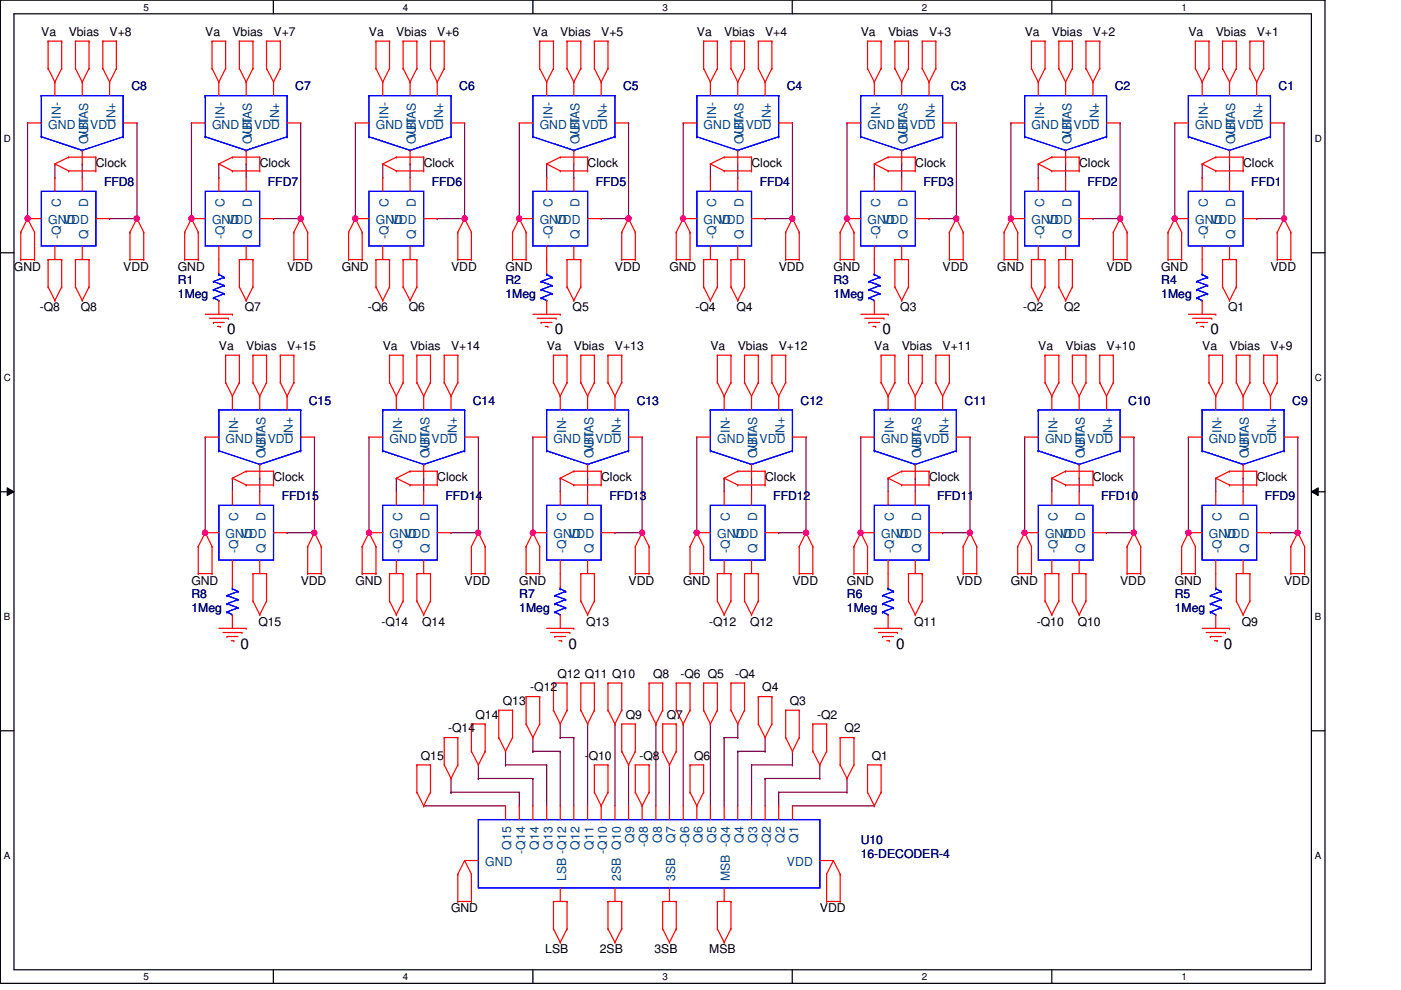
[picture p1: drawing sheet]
<svg xmlns="http://www.w3.org/2000/svg" width="297mm" height="210mm" viewBox="0 0 297 210" stroke-linecap="round" stroke-linejoin="round" font-family="sans-serif">
<defs><g id="words">
<g font-size="3.2">
<text x="48.1" y="70.9">0</text>
<text x="117.6" y="70.9">0</text>
<text x="187.1" y="70.9">0</text>
<text x="256.6" y="70.9">0</text>
<text x="51" y="137.5">0</text>
<text x="120.5" y="137.5">0</text>
<text x="190" y="137.5">0</text>
<text x="259.5" y="137.5">0</text>
</g>
<g font-size="2.6">
<text x="8.8" y="7.6">Va</text>
<text x="14.6" y="7.6">Vbias</text>
<text x="23.2" y="7.6">V+8</text>
<text x="43.5" y="7.6">Va</text>
<text x="49.3" y="7.6">Vbias</text>
<text x="58" y="7.6">V+7</text>
<text x="78.2" y="7.6">Va</text>
<text x="84" y="7.6">Vbias</text>
<text x="92.7" y="7.6">V+6</text>
<text x="113" y="7.6">Va</text>
<text x="118.8" y="7.6">Vbias</text>
<text x="127.5" y="7.6">V+5</text>
<text x="147.7" y="7.6">Va</text>
<text x="153.5" y="7.6">Vbias</text>
<text x="162.2" y="7.6">V+4</text>
<text x="182.5" y="7.6">Va</text>
<text x="188.3" y="7.6">Vbias</text>
<text x="197" y="7.6">V+3</text>
<text x="217.3" y="7.6">Va</text>
<text x="223" y="7.6">Vbias</text>
<text x="231.7" y="7.6">V+2</text>
<text x="252" y="7.6">Va</text>
<text x="257.8" y="7.6">Vbias</text>
<text x="266.4" y="7.6">V+1</text>
<text x="20.3" y="35.3">Clock</text>
<text x="55.1" y="35.3">Clock</text>
<text x="89.8" y="35.3">Clock</text>
<text x="124.6" y="35.3">Clock</text>
<text x="159.3" y="35.3">Clock</text>
<text x="194.1" y="35.3">Clock</text>
<text x="228.8" y="35.3">Clock</text>
<text x="263.6" y="35.3">Clock</text>
<text x="3" y="57.4">GND</text>
<text x="26.1" y="57.4">VDD</text>
<text x="37.7" y="57.4">GND</text>
<text x="60.9" y="57.4">VDD</text>
<text x="72.5" y="57.4">GND</text>
<text x="95.6" y="57.4">VDD</text>
<text x="107.2" y="57.4">GND</text>
<text x="130.4" y="57.4">VDD</text>
<text x="141.9" y="57.4">GND</text>
<text x="165.1" y="57.4">VDD</text>
<text x="176.7" y="57.4">GND</text>
<text x="199.9" y="57.4">VDD</text>
<text x="211.5" y="57.4">GND</text>
<text x="234.6" y="57.4">VDD</text>
<text x="246.2" y="57.4">GND</text>
<text x="269.4" y="57.4">VDD</text>
<text x="8.5" y="66">-Q8</text>
<text x="17.1" y="66">Q8</text>
<text x="51.9" y="66">Q7</text>
<text x="78" y="66">-Q6</text>
<text x="86.7" y="66">Q6</text>
<text x="121.4" y="66">Q5</text>
<text x="147.4" y="66">-Q4</text>
<text x="156.1" y="66">Q4</text>
<text x="190.9" y="66">Q3</text>
<text x="217" y="66">-Q2</text>
<text x="225.6" y="66">Q2</text>
<text x="260.4" y="66">Q1</text>
<text x="46.4" y="74.2">Va</text>
<text x="52.2" y="74.2">Vbias</text>
<text x="60.9" y="74.2">V+15</text>
<text x="81.1" y="74.2">Va</text>
<text x="86.9" y="74.2">Vbias</text>
<text x="95.6" y="74.2">V+14</text>
<text x="115.9" y="74.2">Va</text>
<text x="121.7" y="74.2">Vbias</text>
<text x="130.4" y="74.2">V+13</text>
<text x="150.6" y="74.2">Va</text>
<text x="156.4" y="74.2">Vbias</text>
<text x="165.1" y="74.2">V+12</text>
<text x="185.4" y="74.2">Va</text>
<text x="191.2" y="74.2">Vbias</text>
<text x="199.9" y="74.2">V+11</text>
<text x="220.1" y="74.2">Va</text>
<text x="225.9" y="74.2">Vbias</text>
<text x="234.6" y="74.2">V+10</text>
<text x="254.9" y="74.2">Va</text>
<text x="260.7" y="74.2">Vbias</text>
<text x="269.4" y="74.2">V+9</text>
<text x="58" y="102">Clock</text>
<text x="92.7" y="102">Clock</text>
<text x="127.5" y="102">Clock</text>
<text x="162.2" y="102">Clock</text>
<text x="197" y="102">Clock</text>
<text x="231.7" y="102">Clock</text>
<text x="266.4" y="102">Clock</text>
<text x="40.6" y="124">GND</text>
<text x="63.8" y="124">VDD</text>
<text x="75.3" y="124">GND</text>
<text x="98.5" y="124">VDD</text>
<text x="110.1" y="124">GND</text>
<text x="133.3" y="124">VDD</text>
<text x="144.9" y="124">GND</text>
<text x="168" y="124">VDD</text>
<text x="179.6" y="124">GND</text>
<text x="202.8" y="124">VDD</text>
<text x="214.3" y="124">GND</text>
<text x="237.5" y="124">VDD</text>
<text x="249.1" y="124">GND</text>
<text x="272.2" y="124">VDD</text>
<text x="54.8" y="132.7">Q15</text>
<text x="80.9" y="132.7">-Q14</text>
<text x="89.5" y="132.7">Q14</text>
<text x="124.3" y="132.7">Q13</text>
<text x="150.4" y="132.7">-Q12</text>
<text x="159" y="132.7">Q12</text>
<text x="193.8" y="132.7">Q11</text>
<text x="219.8" y="132.7">-Q10</text>
<text x="228.5" y="132.7">Q10</text>
<text x="263.3" y="132.7">Q9</text>
<text x="118.2" y="143.7">Q12 Q11 Q10</text>
<text x="138.5" y="143.7">Q8</text>
<text x="144.3" y="143.7">-Q6 Q5</text>
<text x="155.9" y="143.7">-Q4</text>
<text x="106.6" y="149.4">Q13</text>
<text x="112.4" y="146.6">-Q12</text>
<text x="161.6" y="146.6">Q4</text>
<text x="167.4" y="149.4">Q3</text>
<text x="95" y="155.2">-Q14</text>
<text x="100.8" y="152.4">Q14</text>
<text x="132.7" y="152.4">Q9</text>
<text x="141.4" y="152.4">Q7</text>
<text x="173.2" y="152.4">-Q2</text>
<text x="179" y="155.2">Q2</text>
<text x="89.2" y="161">Q15</text>
<text x="124" y="161">-Q10</text>
<text x="135.6" y="161">-Q8</text>
<text x="147.1" y="161">Q6</text>
<text x="184.8" y="161">Q1</text>
<text x="95.6" y="193.5">GND</text>
<text x="173.8" y="193.5">VDD</text>
<text x="115.6" y="202.1">LSB</text>
<text x="127.2" y="202.1">2SB</text>
<text x="138.8" y="202.1">3SB</text>
<text x="150.4" y="202.1">MSB</text>
</g>
<g font-size="2.6" fill="#000080">
<text x="27.9" y="19.1">C8</text>
<text x="62.6" y="19.1">C7</text>
<text x="97.4" y="19.1">C6</text>
<text x="132.1" y="19.1">C5</text>
<text x="166.8" y="19.1">C4</text>
<text x="201.6" y="19.1">C3</text>
<text x="236.3" y="19.1">C2</text>
<text x="271.1" y="19.1">C1</text>
<text x="22.1" y="39.4">FFD8</text>
<text x="56.8" y="39.4">FFD7</text>
<text x="91.6" y="39.4">FFD6</text>
<text x="126.3" y="39.4">FFD5</text>
<text x="161.1" y="39.4">FFD4</text>
<text x="195.8" y="39.4">FFD3</text>
<text x="230.5" y="39.4">FFD2</text>
<text x="265.3" y="39.4">FFD1</text>
<text x="37.7" y="60.3">R1</text>
<text x="37.7" y="63.2">1Meg</text>
<text x="107.2" y="60.3">R2</text>
<text x="107.2" y="63.2">1Meg</text>
<text x="176.7" y="60.3">R3</text>
<text x="176.7" y="63.2">1Meg</text>
<text x="246.2" y="60.3">R4</text>
<text x="246.2" y="63.2">1Meg</text>
<text x="65.5" y="85.8">C15</text>
<text x="100.2" y="85.8">C14</text>
<text x="135" y="85.8">C13</text>
<text x="169.8" y="85.8">C12</text>
<text x="204.5" y="85.8">C11</text>
<text x="239.2" y="85.8">C10</text>
<text x="274" y="85.8">C9</text>
<text x="59.7" y="106">FFD15</text>
<text x="94.4" y="106">FFD14</text>
<text x="129.2" y="106">FFD13</text>
<text x="164" y="106">FFD12</text>
<text x="198.7" y="106">FFD11</text>
<text x="233.5" y="106">FFD10</text>
<text x="268.2" y="106">FFD9</text>
<text x="40.6" y="126.9">R8</text>
<text x="40.6" y="129.8">1Meg</text>
<text x="110.1" y="126.9">R7</text>
<text x="110.1" y="129.8">1Meg</text>
<text x="179.6" y="126.9">R6</text>
<text x="179.6" y="129.8">1Meg</text>
<text x="249.1" y="126.9">R5</text>
<text x="249.1" y="129.8">1Meg</text>
<text x="182.5" y="179">U10</text>
<text x="182.5" y="181.9">16-DECODER-4</text>
</g>
<g font-size="2.6" fill="#004080">
<text x="10.2" y="27.3">GND</text>
<text x="12.9" y="25.1" transform="rotate(-90 12.9 25.1)">IN-</text>
<text x="18.7" y="29.4" transform="rotate(-90 18.7 29.4)">VBIAS</text>
<text x="19.1" y="27.3">VDD</text>
<text x="24.5" y="25.8" transform="rotate(-90 24.5 25.8)">IN+</text>
<text x="45" y="27.3">GND</text>
<text x="47.6" y="25.1" transform="rotate(-90 47.6 25.1)">IN-</text>
<text x="53.4" y="29.4" transform="rotate(-90 53.4 29.4)">VBIAS</text>
<text x="53.9" y="27.3">VDD</text>
<text x="59.2" y="25.8" transform="rotate(-90 59.2 25.8)">IN+</text>
<text x="79.7" y="27.3">GND</text>
<text x="82.4" y="25.1" transform="rotate(-90 82.4 25.1)">IN-</text>
<text x="88.2" y="29.4" transform="rotate(-90 88.2 29.4)">VBIAS</text>
<text x="88.6" y="27.3">VDD</text>
<text x="93.9" y="25.8" transform="rotate(-90 93.9 25.8)">IN+</text>
<text x="114.4" y="27.3">GND</text>
<text x="117.1" y="25.1" transform="rotate(-90 117.1 25.1)">IN-</text>
<text x="122.9" y="29.4" transform="rotate(-90 122.9 29.4)">VBIAS</text>
<text x="123.4" y="27.3">VDD</text>
<text x="128.7" y="25.8" transform="rotate(-90 128.7 25.8)">IN+</text>
<text x="149.2" y="27.3">GND</text>
<text x="151.8" y="25.1" transform="rotate(-90 151.8 25.1)">IN-</text>
<text x="157.6" y="29.4" transform="rotate(-90 157.6 29.4)">VBIAS</text>
<text x="158.1" y="27.3">VDD</text>
<text x="163.4" y="25.8" transform="rotate(-90 163.4 25.8)">IN+</text>
<text x="183.9" y="27.3">GND</text>
<text x="186.6" y="25.1" transform="rotate(-90 186.6 25.1)">IN-</text>
<text x="192.4" y="29.4" transform="rotate(-90 192.4 29.4)">VBIAS</text>
<text x="192.9" y="27.3">VDD</text>
<text x="198.2" y="25.8" transform="rotate(-90 198.2 25.8)">IN+</text>
<text x="218.7" y="27.3">GND</text>
<text x="221.4" y="25.1" transform="rotate(-90 221.4 25.1)">IN-</text>
<text x="227.2" y="29.4" transform="rotate(-90 227.2 29.4)">VBIAS</text>
<text x="227.6" y="27.3">VDD</text>
<text x="233" y="25.8" transform="rotate(-90 233 25.8)">IN+</text>
<text x="253.4" y="27.3">GND</text>
<text x="256.1" y="25.1" transform="rotate(-90 256.1 25.1)">IN-</text>
<text x="261.9" y="29.4" transform="rotate(-90 261.9 29.4)">VBIAS</text>
<text x="262.4" y="27.3">VDD</text>
<text x="267.7" y="25.8" transform="rotate(-90 267.7 25.8)">IN+</text>
<text x="18.7" y="30.4" transform="rotate(-90 18.7 30.4)">OUT</text>
<text x="53.4" y="30.4" transform="rotate(-90 53.4 30.4)">OUT</text>
<text x="88.2" y="30.4" transform="rotate(-90 88.2 30.4)">OUT</text>
<text x="122.9" y="30.4" transform="rotate(-90 122.9 30.4)">OUT</text>
<text x="157.6" y="30.4" transform="rotate(-90 157.6 30.4)">OUT</text>
<text x="192.4" y="30.4" transform="rotate(-90 192.4 30.4)">OUT</text>
<text x="227.2" y="30.4" transform="rotate(-90 227.2 30.4)">OUT</text>
<text x="261.9" y="30.4" transform="rotate(-90 261.9 30.4)">OUT</text>
<text x="10.2" y="47.5">GND</text>
<text x="12.9" y="43.9" transform="rotate(-90 12.9 43.9)">C</text>
<text x="13.3" y="47.5">VDD</text>
<text x="18.7" y="43.9" transform="rotate(-90 18.7 43.9)">D</text>
<text x="45" y="47.5">GND</text>
<text x="47.6" y="43.9" transform="rotate(-90 47.6 43.9)">C</text>
<text x="48.1" y="47.5">VDD</text>
<text x="53.4" y="43.9" transform="rotate(-90 53.4 43.9)">D</text>
<text x="79.7" y="47.5">GND</text>
<text x="82.4" y="43.9" transform="rotate(-90 82.4 43.9)">C</text>
<text x="82.8" y="47.5">VDD</text>
<text x="88.2" y="43.9" transform="rotate(-90 88.2 43.9)">D</text>
<text x="114.4" y="47.5">GND</text>
<text x="117.1" y="43.9" transform="rotate(-90 117.1 43.9)">C</text>
<text x="117.6" y="47.5">VDD</text>
<text x="122.9" y="43.9" transform="rotate(-90 122.9 43.9)">D</text>
<text x="149.2" y="47.5">GND</text>
<text x="151.8" y="43.9" transform="rotate(-90 151.8 43.9)">C</text>
<text x="152.4" y="47.5">VDD</text>
<text x="157.6" y="43.9" transform="rotate(-90 157.6 43.9)">D</text>
<text x="183.9" y="47.5">GND</text>
<text x="186.6" y="43.9" transform="rotate(-90 186.6 43.9)">C</text>
<text x="187.1" y="47.5">VDD</text>
<text x="192.4" y="43.9" transform="rotate(-90 192.4 43.9)">D</text>
<text x="218.7" y="47.5">GND</text>
<text x="221.4" y="43.9" transform="rotate(-90 221.4 43.9)">C</text>
<text x="221.8" y="47.5">VDD</text>
<text x="227.2" y="43.9" transform="rotate(-90 227.2 43.9)">D</text>
<text x="253.4" y="47.5">GND</text>
<text x="256.1" y="43.9" transform="rotate(-90 256.1 43.9)">C</text>
<text x="256.6" y="47.5">VDD</text>
<text x="261.9" y="43.9" transform="rotate(-90 261.9 43.9)">D</text>
<text x="12.9" y="50.7" transform="rotate(-90 12.9 50.7)">-Q</text>
<text x="18.7" y="50.7" transform="rotate(-90 18.7 50.7)">Q</text>
<text x="47.6" y="50.7" transform="rotate(-90 47.6 50.7)">-Q</text>
<text x="53.4" y="50.7" transform="rotate(-90 53.4 50.7)">Q</text>
<text x="82.4" y="50.7" transform="rotate(-90 82.4 50.7)">-Q</text>
<text x="88.2" y="50.7" transform="rotate(-90 88.2 50.7)">Q</text>
<text x="117.1" y="50.7" transform="rotate(-90 117.1 50.7)">-Q</text>
<text x="122.9" y="50.7" transform="rotate(-90 122.9 50.7)">Q</text>
<text x="151.8" y="50.7" transform="rotate(-90 151.8 50.7)">-Q</text>
<text x="157.6" y="50.7" transform="rotate(-90 157.6 50.7)">Q</text>
<text x="186.6" y="50.7" transform="rotate(-90 186.6 50.7)">-Q</text>
<text x="192.4" y="50.7" transform="rotate(-90 192.4 50.7)">Q</text>
<text x="221.4" y="50.7" transform="rotate(-90 221.4 50.7)">-Q</text>
<text x="227.2" y="50.7" transform="rotate(-90 227.2 50.7)">Q</text>
<text x="256.1" y="50.7" transform="rotate(-90 256.1 50.7)">-Q</text>
<text x="261.9" y="50.7" transform="rotate(-90 261.9 50.7)">Q</text>
<text x="47.8" y="93.9">GND</text>
<text x="50.5" y="91.8" transform="rotate(-90 50.5 91.8)">IN-</text>
<text x="56.8" y="93.9">VDD</text>
<text x="62.1" y="92.5" transform="rotate(-90 62.1 92.5)">IN+</text>
<text x="82.6" y="93.9">GND</text>
<text x="85.3" y="91.8" transform="rotate(-90 85.3 91.8)">IN-</text>
<text x="91.5" y="93.9">VDD</text>
<text x="96.9" y="92.5" transform="rotate(-90 96.9 92.5)">IN+</text>
<text x="117.3" y="93.9">GND</text>
<text x="120" y="91.8" transform="rotate(-90 120 91.8)">IN-</text>
<text x="126.3" y="93.9">VDD</text>
<text x="131.6" y="92.5" transform="rotate(-90 131.6 92.5)">IN+</text>
<text x="152.1" y="93.9">GND</text>
<text x="154.8" y="91.8" transform="rotate(-90 154.8 91.8)">IN-</text>
<text x="161" y="93.9">VDD</text>
<text x="166.3" y="92.5" transform="rotate(-90 166.3 92.5)">IN+</text>
<text x="186.8" y="93.9">GND</text>
<text x="189.5" y="91.8" transform="rotate(-90 189.5 91.8)">IN-</text>
<text x="195.8" y="93.9">VDD</text>
<text x="201.1" y="92.5" transform="rotate(-90 201.1 92.5)">IN+</text>
<text x="221.6" y="93.9">GND</text>
<text x="224.2" y="91.8" transform="rotate(-90 224.2 91.8)">IN-</text>
<text x="230.5" y="93.9">VDD</text>
<text x="235.8" y="92.5" transform="rotate(-90 235.8 92.5)">IN+</text>
<text x="256.3" y="93.9">GND</text>
<text x="259" y="91.8" transform="rotate(-90 259 91.8)">IN-</text>
<text x="265.3" y="93.9">VDD</text>
<text x="270.6" y="92.5" transform="rotate(-90 270.6 92.5)">IN+</text>
<text x="56.3" y="97" transform="rotate(-90 56.3 97)">OUT</text>
<text x="56.3" y="96" transform="rotate(-90 56.3 96)">VBIAS</text>
<text x="91.1" y="97" transform="rotate(-90 91.1 97)">OUT</text>
<text x="91.1" y="96" transform="rotate(-90 91.1 96)">VBIAS</text>
<text x="125.8" y="97" transform="rotate(-90 125.8 97)">OUT</text>
<text x="125.8" y="96" transform="rotate(-90 125.8 96)">VBIAS</text>
<text x="160.6" y="97" transform="rotate(-90 160.6 97)">OUT</text>
<text x="160.6" y="96" transform="rotate(-90 160.6 96)">VBIAS</text>
<text x="195.3" y="97" transform="rotate(-90 195.3 97)">OUT</text>
<text x="195.3" y="96" transform="rotate(-90 195.3 96)">VBIAS</text>
<text x="230" y="97" transform="rotate(-90 230 97)">OUT</text>
<text x="230" y="96" transform="rotate(-90 230 96)">VBIAS</text>
<text x="264.8" y="97" transform="rotate(-90 264.8 97)">OUT</text>
<text x="264.8" y="96" transform="rotate(-90 264.8 96)">VBIAS</text>
<text x="50.5" y="110.4" transform="rotate(-90 50.5 110.4)">C</text>
<text x="56.3" y="110.4" transform="rotate(-90 56.3 110.4)">D</text>
<text x="85.3" y="110.4" transform="rotate(-90 85.3 110.4)">C</text>
<text x="91.1" y="110.4" transform="rotate(-90 91.1 110.4)">D</text>
<text x="120" y="110.4" transform="rotate(-90 120 110.4)">C</text>
<text x="125.8" y="110.4" transform="rotate(-90 125.8 110.4)">D</text>
<text x="154.8" y="110.4" transform="rotate(-90 154.8 110.4)">C</text>
<text x="160.6" y="110.4" transform="rotate(-90 160.6 110.4)">D</text>
<text x="189.5" y="110.4" transform="rotate(-90 189.5 110.4)">C</text>
<text x="195.3" y="110.4" transform="rotate(-90 195.3 110.4)">D</text>
<text x="224.2" y="110.4" transform="rotate(-90 224.2 110.4)">C</text>
<text x="230" y="110.4" transform="rotate(-90 230 110.4)">D</text>
<text x="259" y="110.4" transform="rotate(-90 259 110.4)">C</text>
<text x="264.8" y="110.4" transform="rotate(-90 264.8 110.4)">D</text>
<text x="47.8" y="114.1">GND</text>
<text x="50.5" y="117.3" transform="rotate(-90 50.5 117.3)">-Q</text>
<text x="51" y="114.1">VDD</text>
<text x="56.3" y="117.3" transform="rotate(-90 56.3 117.3)">Q</text>
<text x="82.6" y="114.1">GND</text>
<text x="85.3" y="117.3" transform="rotate(-90 85.3 117.3)">-Q</text>
<text x="85.7" y="114.1">VDD</text>
<text x="91.1" y="117.3" transform="rotate(-90 91.1 117.3)">Q</text>
<text x="117.3" y="114.1">GND</text>
<text x="120" y="117.3" transform="rotate(-90 120 117.3)">-Q</text>
<text x="120.5" y="114.1">VDD</text>
<text x="125.8" y="117.3" transform="rotate(-90 125.8 117.3)">Q</text>
<text x="152.1" y="114.1">GND</text>
<text x="154.8" y="117.3" transform="rotate(-90 154.8 117.3)">-Q</text>
<text x="155.2" y="114.1">VDD</text>
<text x="160.6" y="117.3" transform="rotate(-90 160.6 117.3)">Q</text>
<text x="186.8" y="114.1">GND</text>
<text x="189.5" y="117.3" transform="rotate(-90 189.5 117.3)">-Q</text>
<text x="190" y="114.1">VDD</text>
<text x="195.3" y="117.3" transform="rotate(-90 195.3 117.3)">Q</text>
<text x="221.6" y="114.1">GND</text>
<text x="224.2" y="117.3" transform="rotate(-90 224.2 117.3)">-Q</text>
<text x="224.7" y="114.1">VDD</text>
<text x="230" y="117.3" transform="rotate(-90 230 117.3)">Q</text>
<text x="256.3" y="114.1">GND</text>
<text x="259" y="117.3" transform="rotate(-90 259 117.3)">-Q</text>
<text x="259.5" y="114.1">VDD</text>
<text x="264.8" y="117.3" transform="rotate(-90 264.8 117.3)">Q</text>
<text x="134.5" y="178.7" transform="rotate(-90 134.5 178.7)">Q9</text>
<text x="137.4" y="179.5" transform="rotate(-90 137.4 179.5)">-Q8</text>
<text x="140.3" y="178.7" transform="rotate(-90 140.3 178.7)">Q8</text>
<text x="143.2" y="178.7" transform="rotate(-90 143.2 178.7)">Q7</text>
<text x="146.1" y="179.5" transform="rotate(-90 146.1 179.5)">-Q6</text>
<text x="149" y="178.7" transform="rotate(-90 149 178.7)">Q6</text>
<text x="151.8" y="178.7" transform="rotate(-90 151.8 178.7)">Q5</text>
<text x="157.6" y="178.7" transform="rotate(-90 157.6 178.7)">Q4</text>
<text x="160.6" y="178.7" transform="rotate(-90 160.6 178.7)">Q3</text>
<text x="163.4" y="179.5" transform="rotate(-90 163.4 179.5)">-Q2</text>
<text x="166.3" y="178.7" transform="rotate(-90 166.3 178.7)">Q2</text>
<text x="169.2" y="178.7" transform="rotate(-90 169.2 178.7)">Q1</text>
<text x="102.9" y="183.6">GND</text>
<text x="108.4" y="180.1" transform="rotate(-90 108.4 180.1)">Q15</text>
<text x="111.3" y="181" transform="rotate(-90 111.3 181)">-Q14</text>
<text x="114.2" y="180.1" transform="rotate(-90 114.2 180.1)">Q14</text>
<text x="117.1" y="180.1" transform="rotate(-90 117.1 180.1)">Q13</text>
<text x="122.9" y="180.1" transform="rotate(-90 122.9 180.1)">Q12</text>
<text x="125.8" y="180.1" transform="rotate(-90 125.8 180.1)">Q11</text>
<text x="128.7" y="181" transform="rotate(-90 128.7 181)">-Q10</text>
<text x="166.8" y="183.6">VDD</text>
<text x="120" y="186.8" transform="rotate(-90 120 186.8)">LSB -Q12</text>
<text x="131.6" y="186.8" transform="rotate(-90 131.6 186.8)">2SB Q10</text>
<text x="143.2" y="186.8" transform="rotate(-90 143.2 186.8)">3SB</text>
<text x="154.8" y="186.8" transform="rotate(-90 154.8 186.8)">MSB -Q4</text>
</g>
<g font-size="2.1">
<text x="30.4" y="2.2">5</text>
<text x="85.4" y="2.2">4</text>
<text x="140.5" y="2.2">3</text>
<text x="195.4" y="2.2">2</text>
<text x="250.5" y="2.2">1</text>
<text x=".8" y="30.1">D</text>
<text x="278.8" y="30.1">D</text>
<text x=".8" y="80.8">C</text>
<text x="278.8" y="80.8">C</text>
<text x=".8" y="131.5">B</text>
<text x="278.8" y="131.5">B</text>
<text x=".8" y="182.2">A</text>
<text x="278.8" y="182.2">A</text>
<text x="30.4" y="207.8">5</text>
<text x="85.4" y="207.8">4</text>
<text x="140.5" y="207.8">3</text>
<text x="195.4" y="207.8">2</text>
<text x="250.5" y="207.8">1</text>
</g>
</g></defs>
<path d="M.1 0h280.8v208.5h-280.8zM3 2.9h275v202.7h-275z" fill="none" stroke="#000" stroke-width=".25"/>
<g fill="#fff">
<path d="M30.4 .3h1.2v2.4h-1.2z"/>
<path d="M30.4 205.9h1.2v2.3h-1.2z"/>
</g>
<path d="M58 0v2.9M58 205.6v2.9" fill="none" stroke="#000" stroke-width=".25"/>
<g fill="#fff">
<path d="M85.4 .3h1.2v2.4h-1.2z"/>
<path d="M85.4 205.9h1.2v2.3h-1.2z"/>
</g>
<path d="M113 0v2.9M113 205.6v2.9" fill="none" stroke="#000" stroke-width=".25"/>
<g fill="#fff">
<path d="M140.5 .3h1.1v2.4h-1.1z"/>
<path d="M140.5 205.9h1.1v2.3h-1.1z"/>
</g>
<path d="M168 0v2.9M168 205.6v2.9" fill="none" stroke="#000" stroke-width=".25"/>
<g fill="#fff">
<path d="M195.4 .3h1.2v2.4h-1.2z"/>
<path d="M195.4 205.9h1.2v2.3h-1.2z"/>
</g>
<path d="M223 0v2.9M223 205.6v2.9" fill="none" stroke="#000" stroke-width=".25"/>
<g fill="#fff">
<path d="M250.5 .3h1.1v2.4h-1.1z"/>
<path d="M250.5 205.9h1.1v2.3h-1.1z"/>
<path d="M.8 28.2h1.5v2.4h-1.5z"/>
<path d="M278.8 28.2h1.4v2.4h-1.4z"/>
<path d="M.8 78.9h1.5v2.3h-1.5z"/>
<path d="M278.8 78.9h1.4v2.3h-1.4z"/>
</g>
<path d="M.1 53.6h2.9M278 53.6h2.9" fill="none" stroke="#000" stroke-width=".25"/>
<g fill="#fff">
<path d="M.8 129.6h1.4v2.3h-1.4z"/>
<path d="M278.8 129.6h1.3v2.3h-1.3z"/>
</g>
<path d="M.1 104.3h2.9M278 104.3h2.9" fill="none" stroke="#000" stroke-width=".25"/>
<path d="M1.5 103.4l1.5 .9-1.5 .8zM278 104.3l1.5-.9v1.7z" fill="#000"/>
<path d="M1.5 103.4l1.5 .9-1.5 .8zM278 104.3l1.5-.9v1.7z" fill="none" stroke="#000" stroke-width=".21"/>
<g fill="#fff">
<path d="M.8 180.3h1.4v2.3h-1.4z"/>
<path d="M278.8 180.3h1.3v2.3h-1.3z"/>
</g>
<path d="M.1 154.9h2.9M278 154.9h2.9" fill="none" stroke="#000" stroke-width=".25"/>
<g fill="none" stroke="#800040" stroke-width=".25">
<path d="M17.4 34.8h.1M17.4 34.8v2.9M52.2 34.8h.1M52.2 34.8v2.9M86.9 34.8h.1M86.9 34.8v2.9M191.2 34.8h.1M191.2 34.8v2.9M225.9 34.8h.1M225.9 34.8v2.9M272.2 26.1h.1M272.2 26.1v20.3h-5.8"/>
<path d="M266.4 46.4h.1"/>
</g>
<circle cx="272.2" cy="46.3" r=".56" fill="#f0f"/>
<circle cx="272.2" cy="46.3" r=".56" fill="none" stroke="#f0f" stroke-width=".25"/>
<path d="M249.1 26.1h.1M249.1 26.1v20.3" fill="none" stroke="#800040" stroke-width=".25"/>
<circle cx="249.1" cy="46.3" r=".57" fill="#f0f"/>
<circle cx="249.1" cy="46.3" r=".57" fill="none" stroke="#f0f" stroke-width=".25"/>
<path d="M237.5 26.1h.1M237.5 26.1v20.3" fill="none" stroke="#800040" stroke-width=".25"/>
<circle cx="237.5" cy="46.3" r=".56" fill="#f0f"/>
<circle cx="237.5" cy="46.3" r=".56" fill="none" stroke="#f0f" stroke-width=".25"/>
<path d="M214.3 26.1h.1M214.3 26.1v20.3" fill="none" stroke="#800040" stroke-width=".25"/>
<circle cx="214.3" cy="46.3" r=".56" fill="#f0f"/>
<circle cx="214.3" cy="46.3" r=".56" fill="none" stroke="#f0f" stroke-width=".25"/>
<path d="M202.8 26.1h.1M202.8 26.1v20.3M231.7 46.4h.1M231.7 46.4h5.8" fill="none" stroke="#800040" stroke-width=".25"/>
<circle cx="202.7" cy="46.3" r=".56" fill="#f0f"/>
<circle cx="202.7" cy="46.3" r=".56" fill="none" stroke="#f0f" stroke-width=".25"/>
<path d="M179.6 26.1h.1M179.6 26.1v20.3" fill="none" stroke="#800040" stroke-width=".25"/>
<circle cx="179.6" cy="46.3" r=".56" fill="#f0f"/>
<circle cx="179.6" cy="46.3" r=".56" fill="none" stroke="#f0f" stroke-width=".25"/>
<path d="M168 26.1h.1M168 26.1v20.3M197 46.4h.1M197 46.4h5.8" fill="none" stroke="#800040" stroke-width=".25"/>
<circle cx="168" cy="46.3" r=".56" fill="#f0f"/>
<circle cx="168" cy="46.3" r=".56" fill="none" stroke="#f0f" stroke-width=".25"/>
<path d="M144.9 26.1h.1M144.9 26.1v20.3" fill="none" stroke="#800040" stroke-width=".25"/>
<circle cx="144.8" cy="46.3" r=".56" fill="#f0f"/>
<circle cx="144.8" cy="46.3" r=".56" fill="none" stroke="#f0f" stroke-width=".25"/>
<path d="M133.3 26.1h.1M133.3 26.1v20.3M162.2 46.4h.1M162.2 46.4h5.8" fill="none" stroke="#800040" stroke-width=".25"/>
<circle cx="133.2" cy="46.3" r=".57" fill="#f0f"/>
<circle cx="133.2" cy="46.3" r=".57" fill="none" stroke="#f0f" stroke-width=".25"/>
<path d="M110.1 26.1h.1M110.1 26.1v20.3" fill="none" stroke="#800040" stroke-width=".25"/>
<circle cx="110" cy="46.3" r=".56" fill="#f0f"/>
<circle cx="110" cy="46.3" r=".56" fill="none" stroke="#f0f" stroke-width=".25"/>
<path d="M98.5 26.1h.1M98.5 26.1v20.3M127.5 46.4h.1M127.5 46.4h5.8" fill="none" stroke="#800040" stroke-width=".25"/>
<circle cx="98.5" cy="46.3" r=".56" fill="#f0f"/>
<circle cx="98.5" cy="46.3" r=".56" fill="none" stroke="#f0f" stroke-width=".25"/>
<path d="M75.3 26.1h.1M75.3 26.1v20.3" fill="none" stroke="#800040" stroke-width=".25"/>
<circle cx="75.3" cy="46.3" r=".57" fill="#f0f"/>
<circle cx="75.3" cy="46.3" r=".57" fill="none" stroke="#f0f" stroke-width=".25"/>
<path d="M63.8 26.1h.1M63.8 26.1v20.3M92.7 46.4h.1M92.7 46.4h5.8" fill="none" stroke="#800040" stroke-width=".25"/>
<circle cx="63.7" cy="46.3" r=".56" fill="#f0f"/>
<circle cx="63.7" cy="46.3" r=".56" fill="none" stroke="#f0f" stroke-width=".25"/>
<path d="M40.6 26.1h.1M40.6 26.1v20.3" fill="none" stroke="#800040" stroke-width=".25"/>
<circle cx="40.6" cy="46.3" r=".56" fill="#f0f"/>
<circle cx="40.6" cy="46.3" r=".56" fill="none" stroke="#f0f" stroke-width=".25"/>
<path d="M29 26.1h.1M29 26.1v20.3M58 46.4h.1M58 46.4h5.8" fill="none" stroke="#800040" stroke-width=".25"/>
<circle cx="29" cy="46.3" r=".56" fill="#f0f"/>
<circle cx="29" cy="46.3" r=".56" fill="none" stroke="#f0f" stroke-width=".25"/>
<path d="M5.8 26.1h.1M5.8 26.1v20.3M23.2 46.4h.1M23.2 46.4h5.8" fill="none" stroke="#800040" stroke-width=".25"/>
<circle cx="5.8" cy="46.3" r=".56" fill="#f0f"/>
<circle cx="5.8" cy="46.3" r=".56" fill="none" stroke="#f0f" stroke-width=".25"/>
<g fill="none" stroke="#800040" stroke-width=".25">
<path d="M11.6 37.7h.1M11.6 34.8v2.9M46.4 37.7h.1M46.4 34.8v2.9M81.1 37.7h.1M81.1 34.8v2.9M115.9 37.7h.1M115.9 34.8v2.9M121.7 37.7h.1M121.7 34.8v2.9M150.6 37.7h.1M150.6 34.8v2.9"/>
<path d="M156.4 37.7h.1M156.4 34.8v2.9M185.4 37.7h.1M185.4 34.8v2.9M220.1 37.7h.1M220.1 34.8v2.9M254.9 37.7h.1M254.9 34.8v2.9M260.7 37.7h.1M260.7 34.8v2.9M275.2 92.7h.1M275.2 92.7v20.2h-5.8"/>
<path d="M55.1 101.4h.1M55.1 101.4v2.9M89.8 101.4h.1M89.8 101.4v2.9M194.1 101.4h.1M194.1 101.4v2.9M228.8 101.4h.1M228.8 101.4v2.9M269.4 112.9h.1"/>
</g>
<circle cx="275.1" cy="112.9" r=".56" fill="#f0f"/>
<circle cx="275.1" cy="112.9" r=".56" fill="none" stroke="#f0f" stroke-width=".25"/>
<path d="M252 92.7h.1M252 92.7v20.2" fill="none" stroke="#800040" stroke-width=".25"/>
<circle cx="252" cy="112.9" r=".56" fill="#f0f"/>
<circle cx="252" cy="112.9" r=".56" fill="none" stroke="#f0f" stroke-width=".25"/>
<path d="M240.4 92.7h.1M240.4 92.7v20.2" fill="none" stroke="#800040" stroke-width=".25"/>
<circle cx="240.4" cy="112.9" r=".56" fill="#f0f"/>
<circle cx="240.4" cy="112.9" r=".56" fill="none" stroke="#f0f" stroke-width=".25"/>
<path d="M217.3 92.7h.1M217.3 92.7v20.2" fill="none" stroke="#800040" stroke-width=".25"/>
<circle cx="217.2" cy="112.9" r=".56" fill="#f0f"/>
<circle cx="217.2" cy="112.9" r=".56" fill="none" stroke="#f0f" stroke-width=".25"/>
<path d="M205.7 92.7h.1M205.7 92.7v20.2M234.6 112.9h.1M234.6 112.9h5.8" fill="none" stroke="#800040" stroke-width=".25"/>
<circle cx="205.6" cy="113" r=".56" fill="#f0f"/>
<circle cx="205.6" cy="113" r=".56" fill="none" stroke="#f0f" stroke-width=".25"/>
<path d="M182.5 92.7h.1M182.5 92.7v20.2" fill="none" stroke="#800040" stroke-width=".25"/>
<circle cx="182.4" cy="112.9" r=".56" fill="#f0f"/>
<circle cx="182.4" cy="112.9" r=".56" fill="none" stroke="#f0f" stroke-width=".25"/>
<path d="M170.9 92.7h.1M170.9 92.7v20.2M199.9 112.9h.1M199.9 112.9h5.8" fill="none" stroke="#800040" stroke-width=".25"/>
<circle cx="170.9" cy="112.9" r=".56" fill="#f0f"/>
<circle cx="170.9" cy="112.9" r=".56" fill="none" stroke="#f0f" stroke-width=".25"/>
<path d="M147.7 92.7h.1M147.7 92.7v20.2" fill="none" stroke="#800040" stroke-width=".25"/>
<circle cx="147.7" cy="113" r=".56" fill="#f0f"/>
<circle cx="147.7" cy="113" r=".56" fill="none" stroke="#f0f" stroke-width=".25"/>
<path d="M136.1 92.7h.1M136.1 92.7v20.2M165.1 112.9h.1M165.1 112.9h5.8" fill="none" stroke="#800040" stroke-width=".25"/>
<circle cx="136.1" cy="112.9" r=".56" fill="#f0f"/>
<circle cx="136.1" cy="112.9" r=".56" fill="none" stroke="#f0f" stroke-width=".25"/>
<path d="M113 92.7h.1M113 92.7v20.2" fill="none" stroke="#800040" stroke-width=".25"/>
<circle cx="113" cy="112.9" r=".56" fill="#f0f"/>
<circle cx="113" cy="112.9" r=".56" fill="none" stroke="#f0f" stroke-width=".25"/>
<path d="M101.4 92.7h.1M101.4 92.7v20.2M130.4 112.9h.1M130.4 112.9h5.7" fill="none" stroke="#800040" stroke-width=".25"/>
<circle cx="101.4" cy="112.9" r=".56" fill="#f0f"/>
<circle cx="101.4" cy="112.9" r=".56" fill="none" stroke="#f0f" stroke-width=".25"/>
<path d="M78.2 92.7h.1M78.2 92.7v20.2" fill="none" stroke="#800040" stroke-width=".25"/>
<circle cx="78.2" cy="112.9" r=".56" fill="#f0f"/>
<circle cx="78.2" cy="112.9" r=".56" fill="none" stroke="#f0f" stroke-width=".25"/>
<path d="M66.7 92.7h.1M66.7 92.7v20.2M95.6 112.9h.1M95.6 112.9h5.8" fill="none" stroke="#800040" stroke-width=".25"/>
<circle cx="66.6" cy="112.9" r=".56" fill="#f0f"/>
<circle cx="66.6" cy="112.9" r=".56" fill="none" stroke="#f0f" stroke-width=".25"/>
<path d="M43.5 92.7h.1M43.5 92.7v20.2" fill="none" stroke="#800040" stroke-width=".25"/>
<circle cx="43.5" cy="112.9" r=".56" fill="#f0f"/>
<circle cx="43.5" cy="112.9" r=".56" fill="none" stroke="#f0f" stroke-width=".25"/>
<g fill="none" stroke="#800040" stroke-width=".25">
<path d="M49.3 101.4h.1M49.3 101.4v2.9M60.9 112.9h.1M60.9 112.9h5.8M84 101.4h.1M84 101.4v2.9M118.8 101.4h.1M118.8 101.4v2.9M124.6 101.4h.1M124.6 101.4v2.9M153.5 101.4h.1M153.5 101.4v2.9"/>
<path d="M159.3 101.4h.1M159.3 101.4v2.9M188.3 101.4h.1M188.3 101.4v2.9M223 101.4h.1M223 101.4v2.9M257.8 101.4h.1M257.8 101.4v2.9M263.6 101.4h.1M263.6 101.4v2.9M107.2 159.3v2.9M113 159.3h.1"/>
<path d="M113 156.4v2.9M113 159.3h5.8M118.8 159.3h.1M118.8 156.4h.1M118.8 153.5v2.9M118.8 159.3v11.6M118.8 156.4h2.9M121.7 156.4h.1M121.7 156.4v14.5M124.6 153.5h.1M124.6 153.5v17.4M130.4 153.5h.1"/>
<path d="M130.4 153.5v17.4M139.1 153.5h.1M139.1 153.5v17.4M144.9 153.5h.1M144.9 153.5v17.4M150.6 153.5h.1M150.6 153.5v17.4M153.5 156.4h.1M153.5 156.4v14.5M153.5 156.4h2.9M156.4 159.3h.1M156.4 156.4h.1"/>
<path d="M156.4 159.3h5.8M156.4 153.5v2.9M156.4 159.3v11.6M162.2 159.3h.1M162.2 156.4v2.9M168 159.3v2.9M89.8 170.9h.1M89.8 170.9h17.4M95.6 168h.1M95.6 165.1v2.9M95.6 168h14.5v2.9M101.4 165.1h.1"/>
<path d="M101.4 162.2v2.9M101.4 165.1h11.6M107.2 162.2h.1M107.2 162.2h8.7M110.1 170.9h.1M113 165.1h.1M113 165.1v5.8M115.9 162.2h.1M115.9 162.2v8.7M133.3 162.2h.1M133.3 162.2v8.7M141.9 162.2h.1"/>
<path d="M141.9 162.2v8.7M159.3 162.2h.1M159.3 162.2v8.7M159.3 162.2h8.7M162.2 165.1h.1M162.2 165.1h11.6M162.2 165.1v5.8M165.1 170.9h.1M165.1 168h.1M165.1 168h14.5M165.1 168v2.9M168 162.2h.1"/>
<path d="M168 170.9h.1M168 170.9h17.4M173.8 165.1h.1M173.8 162.2v2.9M179.6 168h.1M179.6 165.1v2.9"/>
</g>
<g fill="none" stroke="#f00" stroke-width=".25">
<path d="M10.2 14.5h.1M10.2 8.7h.1M10.2 8.7h2.9M10.2 14.5l1.4 2.9M10.2 8.7v5.8M11.6 17.4h.1M11.6 17.4v2.9M13.1 14.5h.1M13.1 8.7h.1M13.1 8.7v5.8M13.1 14.5l-1.5 2.9M16 14.5h.1"/>
<path d="M16 8.7h.1M16 8.7h2.9M16 14.5l1.4 2.9M16 8.7v5.8M17.4 17.4h.1M17.4 17.4v2.9M18.9 14.5h.1M18.9 8.7h.1M18.9 8.7v5.8M18.9 14.5l-1.5 2.9M21.8 14.5h.1M21.8 8.7h.1"/>
<path d="M21.8 8.7h2.9M21.8 14.5l1.4 2.9M21.8 8.7v5.8M23.2 17.4h.1M23.2 17.4v2.9M24.7 14.5h.1M24.7 8.7h.1M24.7 8.7v5.8M24.7 14.5l-1.5 2.9M45 14.5h.1M45 8.7h.1M45 8.7h2.8"/>
<path d="M45 14.5l1.4 2.9M45 8.7v5.8M46.4 17.4h.1M46.4 17.4v2.9M47.8 14.5h.1M47.8 8.7h.1M47.8 8.7v5.8M47.8 14.5l-1.4 2.9M50.8 14.5h.1M50.8 8.7h.1M50.8 8.7h2.8M50.8 14.5l1.4 2.9"/>
<path d="M50.8 8.7v5.8M52.2 17.4h.1M52.2 17.4v2.9M53.6 14.5h.1M53.6 8.7h.1M53.6 8.7v5.8M53.6 14.5l-1.4 2.9M56.5 14.5h.1M56.5 8.7h.1M56.5 8.7h2.9M56.5 14.5l1.5 2.9M56.5 8.7v5.8"/>
<path d="M58 17.4h.1M58 17.4v2.9M59.4 14.5h.1M59.4 8.7h.1M59.4 8.7v5.8M59.4 14.5l-1.4 2.9M79.7 14.5h.1M79.7 8.7h.1M79.7 8.7h2.9M79.7 14.5l1.4 2.9M79.7 8.7v5.8M81.1 17.4h.1"/>
<path d="M81.1 17.4v2.9M82.6 14.5h.1M82.6 8.7h.1M82.6 8.7v5.8M82.6 14.5l-1.5 2.9M85.5 14.5h.1M85.5 8.7h.1M85.5 8.7h2.9M85.5 14.5l1.4 2.9M85.5 8.7v5.8M86.9 17.4h.1M86.9 17.4v2.9"/>
<path d="M88.4 14.5h.1M88.4 8.7h.1M88.4 8.7v5.8M88.4 14.5l-1.5 2.9M91.3 14.5h.1M91.3 8.7h.1M91.3 8.7h2.9M91.3 14.5l1.4 2.9M91.3 8.7v5.8M92.7 17.4h.1M92.7 17.4v2.9M94.2 14.5h.1"/>
<path d="M94.2 8.7h.1M94.2 8.7v5.8M94.2 14.5l-1.5 2.9M114.4 14.5h.1M114.4 8.7h.1M114.4 8.7h2.9M114.4 14.5l1.5 2.9M114.4 8.7v5.8M115.9 17.4h.1M115.9 17.4v2.9M117.3 14.5h.1M117.3 8.7h.1"/>
<path d="M117.3 8.7v5.8M117.3 14.5l-1.4 2.9M120.2 14.5h.1M120.2 8.7h.1M120.2 8.7h2.9M120.2 14.5l1.5 2.9M120.2 8.7v5.8M121.7 17.4h.1M121.7 17.4v2.9M123.1 14.5h.1M123.1 8.7h.1M123.1 8.7v5.8"/>
<path d="M123.1 14.5l-1.4 2.9M126 14.5h.1M126 8.7h.1M126 8.7h2.9M126 14.5l1.5 2.9M126 8.7v5.8M127.5 17.4h.1M127.5 17.4v2.9M128.9 14.5h.1M128.9 8.7h.1M128.9 8.7v5.8M128.9 14.5l-1.4 2.9"/>
<path d="M149.2 14.5h.1M149.2 8.7h.1M149.2 8.7h2.9M149.2 14.5l1.4 2.9M149.2 8.7v5.8M150.6 17.4h.1M150.6 17.4v2.9M152.1 14.5h.1M152.1 8.7h.1M152.1 8.7v5.8M152.1 14.5l-1.5 2.9M155 14.5h.1"/>
<path d="M155 8.7h.1M155 8.7h2.9M155 14.5l1.4 2.9M155 8.7v5.8M156.4 17.4h.1M156.4 17.4v2.9M157.9 14.5h.1M157.9 8.7h.1M157.9 8.7v5.8M157.9 14.5l-1.5 2.9M160.8 14.5h.1M160.8 8.7h.1"/>
<path d="M160.8 8.7h2.9M160.8 14.5l1.4 2.9M160.8 8.7v5.8M162.2 17.4h.1M162.2 17.4v2.9M163.7 14.5h.1M163.7 8.7h.1M163.7 8.7v5.8M163.7 14.5l-1.5 2.9M183.9 14.5h.1M183.9 8.7h.1M183.9 8.7h2.9"/>
<path d="M183.9 14.5l1.5 2.9M183.9 8.7v5.8M185.4 17.4h.1M185.4 17.4v2.9M186.8 14.5h.1M186.8 8.7h.1M186.8 8.7v5.8M186.8 14.5l-1.4 2.9M189.7 14.5h.1M189.7 8.7h.1M189.7 8.7h2.9M189.7 14.5l1.5 2.9"/>
<path d="M189.7 8.7v5.8M191.2 17.4h.1M191.2 17.4v2.9M192.6 14.5h.1M192.6 8.7h.1M192.6 8.7v5.8M192.6 14.5l-1.4 2.9M195.5 14.5h.1M195.5 8.7h.1M195.5 8.7h2.9M195.5 14.5l1.5 2.9M195.5 8.7v5.8"/>
<path d="M197 17.4h.1M197 17.4v2.9M198.4 14.5h.1M198.4 8.7h.1M198.4 8.7v5.8M198.4 14.5l-1.4 2.9M218.7 14.5h.1M218.7 8.7h.1M218.7 8.7h2.9M218.7 14.5l1.4 2.9M218.7 8.7v5.8M220.1 17.4h.1"/>
<path d="M220.1 17.4v2.9M221.6 14.5h.1M221.6 8.7h.1M221.6 8.7v5.8M221.6 14.5l-1.5 2.9M224.5 14.5h.1M224.5 8.7h.1M224.5 8.7h2.9M224.5 14.5l1.4 2.9M224.5 8.7v5.8M225.9 17.4h.1M225.9 17.4v2.9"/>
<path d="M227.4 14.5h.1M227.4 8.7h.1M227.4 8.7v5.8M227.4 14.5l-1.5 2.9M230.2 14.5h.1M230.2 8.7h.1M230.2 8.7h3M230.2 14.5l1.5 2.9M230.2 8.7v5.8M231.7 17.4h.1M231.7 17.4v2.9M233.2 14.5h.1"/>
<path d="M233.2 8.7h.1M233.2 8.7v5.8M233.2 14.5l-1.5 2.9M253.4 14.5h.1M253.4 8.7h.1M253.4 8.7h2.9M253.4 14.5l1.5 2.9M253.4 8.7v5.8M254.9 17.4h.1M254.9 17.4v2.9M256.3 14.5h.1M256.3 8.7h.1"/>
<path d="M256.3 8.7v5.8M256.3 14.5l-1.4 2.9M259.2 14.5h.1M259.2 8.7h.1M259.2 14.5l1.5 2.9M259.2 8.7v5.8M259.2 8.7h2.9M260.7 17.4h.1M260.7 17.4v2.9M262.1 14.5h.1M262.1 8.7h.1M262.1 8.7v5.8"/>
<path d="M262.1 14.5l-1.4 2.9M265 14.5h.1M265 8.7h.1M265 8.7h2.9M265 14.5l1.4 2.9M265 8.7v5.8M266.4 17.4h.1M266.4 17.4v2.9M267.9 14.5h.1M267.9 8.7h.1M267.9 8.7v5.8M267.9 14.5l-1.5 2.9"/>
<path d="M5.8 26.1h3M11.6 34.8h.1M11.6 34.8l3 1.4M11.6 37.7v2.9M14.6 36.2h.1M14.6 33.3h.1M14.6 36.2h5.7M14.6 33.3h5.7M14.6 33.3l-3 1.5M17.4 31.9v2.9M17.4 37.7v2.9M20.3 33.3h.1"/>
<path d="M20.3 36.2h.1M20.3 33.3v2.9M26.1 26.1h2.9M40.6 26.1h2.9M46.4 34.8h.1M46.4 34.8l2.9 1.4M46.4 37.7v2.9M49.3 36.2h.1M49.3 33.3h.1M49.3 36.2h5.8M49.3 33.3h5.8M49.3 33.3l-2.9 1.5"/>
<path d="M52.2 31.9v2.9M52.2 37.7v2.9M55.1 33.3h.1M55.1 36.2h.1M55.1 33.3v2.9M60.9 26.1h2.9M75.3 26.1h2.9M81.1 34.8h.1M81.1 34.8l2.9 1.4M81.1 37.7v2.9M84 36.2h.1M84 33.3h.1"/>
<path d="M84 36.2h5.8M84 33.3h5.8M84 33.3l-2.9 1.5M86.9 31.9v2.9M86.9 37.7v2.9M89.8 33.3h.1M89.8 36.2h.1M89.8 33.3v2.9M95.6 26.1h2.9M110.1 26.1h2.9M115.9 34.8h.1M115.9 34.8l2.9 1.4"/>
<path d="M115.9 37.7v2.9M118.8 36.2h.1M118.8 33.3h.1M118.8 36.2h5.8M118.8 33.3h5.8M118.8 33.3l-2.9 1.5M121.7 31.9v2.9M121.7 37.7v2.9M124.6 33.3h.1M124.6 36.2h.1M124.6 33.3v2.9M130.4 26.1h2.9"/>
<path d="M144.9 26.1h2.8M150.6 34.8h.1M150.6 34.8l2.9 1.4M150.6 37.7v2.9M153.5 36.2h.1M153.5 33.3h.1M153.5 36.2h5.8M153.5 33.3h5.8M153.5 33.3l-2.9 1.5M156.4 31.9v2.9M156.4 37.7v2.9M159.3 33.3h.1"/>
<path d="M159.3 36.2h.1M159.3 33.3v2.9M165.1 26.1h2.9M179.6 26.1h2.9M185.4 34.8h.1M185.4 34.8l2.9 1.4M185.4 37.7v2.9M188.3 36.2h.1M188.3 33.3h.1M188.3 36.2h5.8M188.3 33.3h5.8M188.3 33.3l-2.9 1.5"/>
<path d="M191.2 31.9v2.9M191.2 37.7v2.9M194.1 33.3h.1M194.1 36.2h.1M194.1 33.3v2.9M199.9 26.1h2.9M214.3 26.1h3M220.1 34.8h.1M220.1 34.8l2.9 1.4M220.1 37.7v2.9M223 36.2h.1M223 33.3h.1"/>
<path d="M223 36.2h5.8M223 33.3h5.8M223 33.3l-2.9 1.5M225.9 31.9v2.9M225.9 37.7v2.9M228.8 33.3h.1M228.8 36.2h.1M228.8 33.3v2.9M234.6 26.1h2.9M249.1 26.1h2.9M254.9 34.8h.1M254.9 34.8l2.9 1.4"/>
<path d="M254.9 37.7v2.9M257.8 36.2h.1M257.8 33.3h.1M257.8 36.2h5.8M257.8 33.3l-2.9 1.5M257.8 33.3h5.8M260.7 31.9v2.9M260.7 37.7v2.9M263.6 33.3h.1M263.6 36.2h.1M263.6 33.3v2.9M269.4 26.1h2.8"/>
<path d="M4.4 49.2h.1M4.4 55h.1M4.4 55h2.9M4.4 49.2v5.8M5.8 46.4h.1M5.8 46.4l-1.4 2.8M5.8 46.4l1.5 2.8M5.8 46.4h3M7.3 49.2h.1M7.3 55h.1M7.3 49.2v5.8M10.2 55h.1"/>
<path d="M10.2 55h2.9M10.2 55v5.8M11.6 52.2v2.8M13.1 55h.1M13.1 55v5.8M16 55h.1M16 55h2.9M16 55v5.8M17.4 52.2v2.8M18.9 55h.1M18.9 55v5.8M20.3 46.4h2.9"/>
<path d="M27.6 49.2h.1M27.6 55h.1M27.6 55h2.9M27.6 49.2v5.8M29 46.4h.1M29 46.4l-1.4 2.8M29 46.4l1.5 2.8M30.5 49.2h.1M30.5 55h.1M30.5 49.2v5.8M39.2 49.2h.1M39.2 55h.1"/>
<path d="M39.2 55h2.8M39.2 49.2v5.8M40.6 46.4h.1M40.6 46.4l-1.4 2.8M40.6 46.4l1.4 2.8M40.6 46.4h2.9M42 49.2h.1M42 55h.1M42 49.2v5.8M46.4 52.2v5.8M50.8 55h.1M50.8 55h2.8"/>
<path d="M50.8 55v5.8M52.2 52.2v2.8M53.6 55h.1M53.6 55v5.8M55.1 46.4h2.9M62.3 49.2h.1M62.3 55h.1M62.3 55h2.9M62.3 49.2v5.8M63.8 46.4h.1M63.8 46.4l-1.5 2.8M63.8 46.4l1.4 2.8"/>
<path d="M65.2 49.2h.1M65.2 55h.1M65.2 49.2v5.8M73.9 49.2h.1M73.9 55h.1M73.9 55h2.9M73.9 49.2v5.8M75.3 46.4h.1M75.3 46.4l-1.4 2.8M75.3 46.4l1.5 2.8M75.3 46.4h2.9M76.8 49.2h.1"/>
<path d="M76.8 55h.1M76.8 49.2v5.8M79.7 55h.1M79.7 55h2.9M79.7 55v5.8M81.1 52.2v2.8M82.6 55h.1M82.6 55v5.8M85.5 55h.1M85.5 55h2.9M85.5 55v5.8M86.9 52.2v2.8"/>
<path d="M88.4 55h.1M88.4 55v5.8M89.8 46.4h2.9M97.1 49.2h.1M97.1 55h.1M97.1 55h2.8M97.1 49.2v5.8M98.5 46.4h.1M98.5 46.4l-1.4 2.8M98.5 46.4l1.4 2.8M99.9 49.2h.1M99.9 55h.1"/>
<path d="M99.9 49.2v5.8M108.7 49.2h.1M108.7 55h.1M108.7 55h2.8M108.7 49.2v5.8M110.1 46.4h.1M110.1 46.4l-1.4 2.8M110.1 46.4l1.4 2.8M110.1 46.4h2.9M111.5 49.2h.1M111.5 55h.1M111.5 49.2v5.8"/>
<path d="M115.9 52.2v5.8M120.2 55h.1M120.2 55h2.9M120.2 55v5.8M121.7 52.2v2.8M123.1 55h.1M123.1 55v5.8M124.6 46.4h2.9M131.8 49.2h.1M131.8 55h.1M131.8 55h2.9M131.8 49.2v5.8"/>
<path d="M133.3 46.4h.1M133.3 46.4l-1.5 2.8M133.3 46.4l1.4 2.8M134.7 49.2h.1M134.7 55h.1M134.7 49.2v5.8M143.4 49.2h.1M143.4 55h.1M143.4 55h2.9M143.4 49.2v5.8M144.9 46.4h.1M144.9 46.4l-1.5 2.8"/>
<path d="M144.9 46.4l1.4 2.8M144.9 46.4h2.8M146.3 49.2h.1M146.3 55h.1M146.3 49.2v5.8M149.2 55h.1M149.2 55h2.9M149.2 55v5.8M150.6 52.2v2.8M152.1 55h.1M152.1 55v5.8M155 55h.1"/>
<path d="M155 55h2.9M155 55v5.8M156.4 52.2v2.8M157.9 55h.1M157.9 55v5.8M159.3 46.4h2.9M166.6 49.2h.1M166.6 55h.1M166.6 55h2.9M166.6 49.2v5.8M168 46.4h.1M168 46.4l-1.4 2.8"/>
<path d="M168 46.4l1.5 2.8M169.5 49.2h.1M169.5 55h.1M169.5 49.2v5.8M178.1 49.2h.1M178.1 55h.1M178.1 55h3M178.1 49.2v5.8M179.6 46.4h.1M179.6 46.4l-1.5 2.8M179.6 46.4l1.5 2.8M179.6 46.4h2.9"/>
<path d="M181.1 49.2h.1M181.1 55h.1M181.1 49.2v5.8M185.4 52.2v5.8M189.7 55h.1M189.7 55h2.9M189.7 55v5.8M191.2 52.2v2.8M192.6 55h.1M192.6 55v5.8M194.1 46.4h2.9M201.3 49.2h.1"/>
<path d="M201.3 55h.1M201.3 55h2.9M201.3 49.2v5.8M202.8 46.4h.1M202.8 46.4l-1.5 2.8M202.8 46.4l1.4 2.8M204.2 49.2h.1M204.2 55h.1M204.2 49.2v5.8M212.9 49.2h.1M212.9 55h.1M212.9 55h2.9"/>
<path d="M212.9 49.2v5.8M214.3 46.4h.1M214.3 46.4l-1.4 2.8M214.3 46.4l1.5 2.8M214.3 46.4h3M215.8 49.2h.1M215.8 55h.1M215.8 49.2v5.8M218.7 55h.1M218.7 55h2.9M218.7 55v5.8M220.1 52.2v2.8"/>
<path d="M221.6 55h.1M221.6 55v5.8M224.5 55h.1M224.5 55h2.9M224.5 55v5.8M225.9 52.2v2.8M227.4 55h.1M227.4 55v5.8M228.8 46.4h2.9M236 49.2h.1M236 55h.1M236 55h3"/>
<path d="M236 49.2v5.8M237.5 46.4h.1M237.5 46.4l-1.5 2.8M237.5 46.4l1.5 2.8M239 49.2h.1M239 55h.1M239 49.2v5.8M247.6 49.2h.1M247.6 55h.1M247.6 55h2.9M247.6 49.2v5.8M249.1 46.4h.1"/>
<path d="M249.1 46.4l-1.5 2.8M249.1 46.4l1.4 2.8M249.1 46.4h2.9M250.5 49.2h.1M250.5 55h.1M250.5 49.2v5.8M254.9 52.2v5.8M259.2 55h.1M259.2 55h2.9M259.2 55v5.8M260.7 52.2v2.8M262.1 55h.1"/>
<path d="M262.1 55v5.8M263.6 46.4h2.8M270.8 49.2h.1M270.8 55h.1M270.8 49.2v5.8M270.8 55h2.9M272.2 46.4h.1M272.2 46.4l-1.4 2.8M272.2 46.4l1.5 2.8M273.7 49.2h.1M273.7 55h.1M273.7 49.2v5.8"/>
<path d="M10.2 60.8h.1M10.2 60.8l1.4 2.9M11.6 63.7h.1M13.1 60.8h.1M13.1 60.8l-1.5 2.9M16 60.8h.1M16 60.8l1.4 2.9M17.4 63.7h.1M18.9 60.8h.1M18.9 60.8l-1.5 2.9M43.5 66.6h5.8M44.4 67.5h4"/>
<path d="M45.3 68.4h.1M45.3 68.4h2.2M46.1 69.2h.6M46.4 63.7v2.9M46.7 69.2h.1M47.8 75.3h.1M47.8 75.3v5.8M47.8 75.3h3M48.4 67.5h.1M49.3 66.6h.1M50.8 75.3h.1M50.8 60.8h.1"/>
<path d="M50.8 75.3v5.8M50.8 60.8l1.4 2.9M52.2 63.7h.1M53.6 75.3h.1M53.6 60.8h.1M53.6 75.3v5.8M53.6 75.3h2.9M53.6 60.8l-1.4 2.9M56.5 75.3h.1M56.5 75.3v5.8M59.4 75.3h.1M59.4 75.3v5.8"/>
<path d="M59.4 75.3h2.9M62.3 75.3h.1M62.3 75.3v5.8M79.7 60.8h.1M79.7 60.8l1.4 2.9M81.1 63.7h.1M82.6 75.3h.1M82.6 60.8h.1M82.6 75.3v5.8M82.6 75.3h2.9M82.6 60.8l-1.5 2.9M85.5 75.3h.1"/>
<path d="M85.5 60.8h.1M85.5 75.3v5.8M85.5 60.8l1.4 2.9M86.9 63.7h.1M88.4 75.3h.1M88.4 60.8h.1M88.4 75.3v5.8M88.4 75.3h2.9M88.4 60.8l-1.5 2.9M91.3 75.3h.1M91.3 75.3v5.8M94.2 75.3h.1"/>
<path d="M94.2 75.3v5.8M94.2 75.3h2.9M97.1 75.3h.1M97.1 75.3v5.8M113 66.6h5.8M113.9 67.5h4M114.7 68.4h.1M114.7 68.4h2.3M115.6 69.2h.6M115.9 63.7v2.9M116.2 69.2h.1M117.3 75.3h.1"/>
<path d="M117.3 75.3v5.8M117.3 75.3h2.9M117.9 67.5h.1M118.8 66.6h.1M120.2 75.3h.1M120.2 60.8h.1M120.2 75.3v5.8M120.2 60.8l1.5 2.9M121.7 63.7h.1M123.1 75.3h.1M123.1 60.8h.1M123.1 75.3v5.8"/>
<path d="M123.1 75.3h2.9M123.1 60.8l-1.4 2.9M126 75.3h.1M126 75.3v5.8M128.9 75.3h.1M128.9 75.3v5.8M128.9 75.3h2.9M131.8 75.3h.1M131.8 75.3v5.8M149.2 60.8h.1M149.2 60.8l1.4 2.9M150.6 63.7h.1"/>
<path d="M152.1 75.3h.1M152.1 60.8h.1M152.1 75.3v5.8M152.1 75.3h2.9M152.1 60.8l-1.5 2.9M155 75.3h.1M155 60.8h.1M155 75.3v5.8M155 60.8l1.4 2.9M156.4 63.7h.1M157.9 75.3h.1M157.9 60.8h.1"/>
<path d="M157.9 75.3v5.8M157.9 75.3h2.9M157.9 60.8l-1.5 2.9M160.8 75.3h.1M160.8 75.3v5.8M163.7 75.3h.1M163.7 75.3v5.8M163.7 75.3h2.9M166.6 75.3h.1M166.6 75.3v5.8M182.5 66.6h5.8M183.3 67.5h4.1"/>
<path d="M184.2 68.4h.1M184.2 68.4h2.4M185.1 69.2h.6M185.4 63.7v2.9M185.7 69.2h.1M186.8 75.3h.1M186.8 75.3v5.8M186.8 75.3h2.9M187.4 67.5h.1M188.3 66.6h.1M189.7 75.3h.1M189.7 60.8h.1"/>
<path d="M189.7 75.3v5.8M189.7 60.8l1.5 2.9M191.2 63.7h.1M192.6 75.3h.1M192.6 60.8h.1M192.6 75.3v5.8M192.6 75.3h2.9M192.6 60.8l-1.4 2.9M195.5 75.3h.1M195.5 75.3v5.8M198.4 75.3h.1M198.4 75.3v5.8"/>
<path d="M198.4 75.3h2.9M201.3 75.3h.1M201.3 75.3v5.8M218.7 60.8h.1M218.7 60.8l1.4 2.9M220.1 63.7h.1M221.6 75.3h.1M221.6 60.8h.1M221.6 75.3v5.8M221.6 75.3h2.9M221.6 60.8l-1.5 2.9M224.5 75.3h.1"/>
<path d="M224.5 60.8h.1M224.5 75.3v5.8M224.5 60.8l1.4 2.9M225.9 63.7h.1M227.4 75.3h.1M227.4 60.8h.1M227.4 75.3v5.8M227.4 75.3h2.8M227.4 60.8l-1.5 2.9M230.2 75.3h.1M230.2 75.3v5.8M233.2 75.3h.1"/>
<path d="M233.2 75.3v5.8M233.2 75.3h2.8M236 75.3h.1M236 75.3v5.8M252 66.6h5.8M252.9 67.5h4M253.7 68.4h.1M253.7 68.4h2.3M254.6 69.2h.6M254.9 63.7v2.9M255.2 69.2h.1M256.3 75.3h.1"/>
<path d="M256.3 75.3v5.8M256.3 75.3h2.9M256.9 67.5h.1M257.8 66.6h.1M259.2 75.3h.1M259.2 60.8h.1M259.2 75.3v5.8M259.2 60.8l1.5 2.9M260.7 63.7h.1M262.1 75.3h.1M262.1 60.8h.1M262.1 75.3v5.8"/>
<path d="M262.1 75.3h2.9M262.1 60.8l-1.4 2.9M265 75.3h.1M265 75.3v5.8M267.9 75.3h.1M267.9 75.3v5.8M267.9 75.3h2.9M270.8 75.3h.1M270.8 75.3v5.8M43.5 92.7h2.9M47.8 81.1h.1M47.8 81.1l1.5 2.9"/>
<path d="M49.3 84h.1M49.3 84v2.9M50.8 81.1h.1M50.8 81.1l-1.5 2.9M52.2 99.9h.1M52.2 99.9h5.8M52.2 99.9l-2.9 1.5M53.6 81.1h.1M53.6 81.1l1.5 2.9M55.1 84h.1M55.1 84v2.9M55.1 98.5v2.9"/>
<path d="M56.5 81.1h.1M56.5 81.1l-1.4 2.9M58 99.9h.1M58 99.9v2.9M59.4 81.1h.1M59.4 81.1l1.5 2.9M60.9 84h.1M60.9 84v2.9M62.3 81.1h.1M62.3 81.1l-1.4 2.9M63.8 92.7h2.9M78.2 92.7h2.9"/>
<path d="M82.6 81.1h.1M82.6 81.1l1.4 2.9M84 84h.1M84 84v2.9M85.5 81.1h.1M85.5 81.1l-1.5 2.9M86.9 99.9h.1M86.9 99.9h5.8M86.9 99.9l-2.9 1.5M88.4 81.1h.1M88.4 81.1l1.4 2.9M89.8 84h.1"/>
<path d="M89.8 84v2.9M89.8 98.5v2.9M91.3 81.1h.1M91.3 81.1l-1.5 2.9M92.7 99.9h.1M92.7 99.9v2.9M94.2 81.1h.1M94.2 81.1l1.4 2.9M95.6 84h.1M95.6 84v2.9M97.1 81.1h.1M97.1 81.1l-1.5 2.9"/>
<path d="M98.5 92.7h2.9M113 92.7h2.9M117.3 81.1h.1M117.3 81.1l1.5 2.9M118.8 84h.1M118.8 84v2.9M120.2 81.1h.1M120.2 81.1l-1.4 2.9M121.7 99.9h.1M121.7 99.9h5.8M121.7 99.9l-2.9 1.5M123.1 81.1h.1"/>
<path d="M123.1 81.1l1.5 2.9M124.6 84h.1M124.6 84v2.9M124.6 98.5v2.9M126 81.1h.1M126 81.1l-1.4 2.9M127.5 99.9h.1M127.5 99.9v2.9M128.9 81.1h.1M128.9 81.1l1.5 2.9M130.4 84h.1M130.4 84v2.9"/>
<path d="M131.8 81.1h.1M131.8 81.1l-1.4 2.9M133.3 92.7h2.8M147.7 92.7h2.9M152.1 81.1h.1M152.1 81.1l1.4 2.9M153.5 84h.1M153.5 84v2.9M155 81.1h.1M155 81.1l-1.5 2.9M156.4 99.9h.1M156.4 99.9h5.8"/>
<path d="M156.4 99.9l-2.9 1.5M157.9 81.1h.1M157.9 81.1l1.4 2.9M159.3 84h.1M159.3 84v2.9M159.3 98.5v2.9M160.8 81.1h.1M160.8 81.1l-1.5 2.9M162.2 99.9h.1M162.2 99.9v2.9M163.7 81.1h.1M163.7 81.1l1.4 2.9"/>
<path d="M165.1 84h.1M165.1 84v2.9M166.6 81.1h.1M166.6 81.1l-1.5 2.9M168 92.7h2.9M182.5 92.7h2.9M186.8 81.1h.1M186.8 81.1l1.5 2.9M188.3 84h.1M188.3 84v2.9M189.7 81.1h.1M189.7 81.1l-1.4 2.9"/>
<path d="M191.2 99.9h.1M191.2 99.9h5.8M191.2 99.9l-2.9 1.5M192.6 81.1h.1M192.6 81.1l1.5 2.9M194.1 84h.1M194.1 84v2.9M194.1 98.5v2.9M195.5 81.1h.1M195.5 81.1l-1.4 2.9M197 99.9h.1M197 99.9v2.9"/>
<path d="M198.4 81.1h.1M198.4 81.1l1.5 2.9M199.9 84h.1M199.9 84v2.9M201.3 81.1h.1M201.3 81.1l-1.4 2.9M202.8 92.7h2.9M217.3 92.7h2.8M221.6 81.1h.1M221.6 81.1l1.4 2.9M223 84h.1M223 84v2.9"/>
<path d="M224.5 81.1h.1M224.5 81.1l-1.5 2.9M225.9 99.9h.1M225.9 99.9h5.8M225.9 99.9l-2.9 1.5M227.4 81.1h.1M227.4 81.1l1.4 2.9M228.8 84h.1M228.8 84v2.9M228.8 98.5v2.9M230.2 81.1h.1M230.2 81.1l-1.4 2.9"/>
<path d="M231.7 99.9h.1M231.7 99.9v2.9M233.2 81.1h.1M233.2 81.1l1.4 2.9M234.6 84h.1M234.6 84v2.9M236 81.1h.1M236 81.1l-1.4 2.9M237.5 92.7h2.9M252 92.7h2.9M256.3 81.1h.1M256.3 81.1l1.5 2.9"/>
<path d="M257.8 84h.1M257.8 84v2.9M259.2 81.1h.1M259.2 81.1l-1.4 2.9M260.7 99.9h.1M260.7 99.9l-2.9 1.5M260.7 99.9h5.7M262.1 81.1h.1M262.1 81.1l1.5 2.9M263.6 84h.1M263.6 84v2.9M263.6 98.5v2.9"/>
<path d="M265 81.1h.1M265 81.1l-1.4 2.9M266.4 99.9h.1M266.4 99.9v2.9M267.9 81.1h.1M267.9 81.1l1.5 2.9M269.4 84h.1M269.4 84v2.9M270.8 81.1h.1M270.8 81.1l-1.4 2.9M272.2 92.7h3M42 115.9h.1"/>
<path d="M42 115.9v5.7M43.5 112.9h.1M43.5 112.9l-1.5 3M43.5 112.9l1.5 3M43.5 112.9h2.9M45 115.9h.1M45 115.9v5.7M49.3 101.4h.1M49.3 101.4l2.9 1.4M49.3 104.3v2.8M49.3 118.7v5.8M52.2 102.8h.1"/>
<path d="M52.2 102.8h5.8M55.1 104.3v2.8M55.1 118.7v2.9M58 102.8h.1M58 112.9h2.9M65.2 115.9h.1M65.2 115.9v5.7M66.7 112.9h.1M66.7 112.9l-1.5 3M66.7 112.9l1.4 3M68.1 115.9h.1M68.1 115.9v5.7"/>
<path d="M76.8 115.9h.1M76.8 115.9v5.7M78.2 112.9h.1M78.2 112.9l-1.4 3M78.2 112.9l1.5 3M78.2 112.9h2.9M79.7 115.9h.1M79.7 115.9v5.7M84 101.4h.1M84 101.4l2.9 1.4M84 104.3v2.8M84 118.7v2.9"/>
<path d="M86.9 102.8h.1M86.9 102.8h5.8M89.8 104.3v2.8M89.8 118.7v2.9M92.7 102.8h.1M92.7 112.9h2.9M99.9 115.9h.1M99.9 115.9v5.7M101.4 112.9h.1M101.4 112.9l-1.5 3M101.4 112.9l1.5 3M102.9 115.9h.1"/>
<path d="M102.9 115.9v5.7M111.5 115.9h.1M111.5 115.9v5.7M113 112.9h.1M113 112.9l-1.5 3M113 112.9l1.4 3M113 112.9h2.9M114.4 115.9h.1M114.4 115.9v5.7M118.8 101.4h.1M118.8 101.4l2.9 1.4M118.8 104.3v2.8"/>
<path d="M118.8 118.7v5.8M121.7 102.8h.1M121.7 102.8h5.8M124.6 104.3v2.8M124.6 118.7v2.9M127.5 102.8h.1M127.5 112.9h2.9M134.7 115.9h.1M134.7 115.9v5.7M136.1 112.9h.1M136.1 112.9l-1.4 3M136.1 112.9l1.5 3"/>
<path d="M137.6 115.9h.1M137.6 115.9v5.7M146.3 115.9h.1M146.3 115.9v5.7M147.7 112.9h.1M147.7 112.9l-1.4 3M147.7 112.9l1.5 3M147.7 112.9h2.9M149.2 115.9h.1M149.2 115.9v5.7M153.5 101.4h.1M153.5 101.4l2.9 1.4"/>
<path d="M153.5 104.3v2.8M153.5 118.7v2.9M156.4 102.8h.1M156.4 102.8h5.8M159.3 104.3v2.8M159.3 118.7v2.9M162.2 102.8h.1M162.2 112.9h2.9M169.5 115.9h.1M169.5 115.9v5.7M170.9 112.9h.1M170.9 112.9l-1.4 3"/>
<path d="M170.9 112.9l1.4 3M172.3 115.9h.1M172.3 115.9v5.7M181.1 115.9h.1M181.1 115.9v5.7M182.5 112.9h.1M182.5 112.9l-1.4 3M182.5 112.9l1.4 3M182.5 112.9h2.9M183.9 115.9h.1M183.9 115.9v5.7M188.3 101.4h.1"/>
<path d="M188.3 101.4l2.9 1.4M188.3 104.3v2.8M188.3 118.7v5.8M191.2 102.8h.1M191.2 102.8h5.8M194.1 104.3v2.8M194.1 118.7v2.9M197 102.8h.1M197 112.9h2.9M204.2 115.9h.1M204.2 115.9v5.7M205.7 112.9h.1"/>
<path d="M205.7 112.9l-1.5 3M205.7 112.9l1.4 3M207.1 115.9h.1M207.1 115.9v5.7M215.8 115.9h.1M215.8 115.9v5.7M217.3 112.9h.1M217.3 112.9l-1.5 3M217.3 112.9l1.4 3M217.3 112.9h2.8M218.7 115.9h.1M218.7 115.9v5.7"/>
<path d="M223 101.4h.1M223 101.4l2.9 1.4M223 104.3v2.8M223 118.7v2.9M225.9 102.8h.1M225.9 102.8h5.8M228.8 104.3v2.8M228.8 118.7v2.9M231.7 102.8h.1M231.7 112.9h2.9M239 115.9h.1M239 115.9v5.7"/>
<path d="M240.4 112.9h.1M240.4 112.9l-1.4 3M240.4 112.9l1.4 3M241.8 115.9h.1M241.8 115.9v5.7M250.5 115.9h.1M250.5 115.9v5.7M252 112.9h.1M252 112.9l-1.5 3M252 112.9l1.4 3M252 112.9h2.9M253.4 115.9h.1"/>
<path d="M253.4 115.9v5.7M257.8 101.4h.1M257.8 101.4l2.9 1.4M257.8 104.3v2.8M257.8 118.7v5.8M260.7 102.8h.1M260.7 102.8h5.7M263.6 104.3v2.8M263.6 118.7v2.9M266.4 102.8h.1M266.4 112.9h3M273.7 115.9h.1"/>
<path d="M273.7 115.9v5.7M275.2 112.9h.1M275.2 112.9l-1.5 3M275.2 112.9l1.4 3M276.6 115.9h.1M276.6 115.9v5.7M42 121.6h.1M42 121.6h3M45 121.6h.1M46.4 133.2h5.8M47.3 134.1h4M48.1 135h.1"/>
<path d="M48.1 135h2.4M49 135.8h.6M49.3 130.3v2.9M49.6 135.8h.1M51.3 134.1h.1M52.2 133.2h.1M53.6 127.4h.1M53.6 121.6h.1M53.6 121.6v5.8M53.6 121.6h2.9M53.6 127.4l1.5 2.9M55.1 130.3h.1"/>
<path d="M56.5 127.4h.1M56.5 121.6h.1M56.5 121.6v5.8M56.5 127.4l-1.4 2.9M65.2 121.6h.1M65.2 121.6h2.9M68.1 121.6h.1M76.8 121.6h.1M76.8 121.6h2.9M79.7 121.6h.1M82.6 127.4h.1M82.6 121.6h.1"/>
<path d="M82.6 121.6v5.8M82.6 121.6h2.9M82.6 127.4l1.4 2.9M84 130.3h.1M85.5 127.4h.1M85.5 121.6h.1M85.5 121.6v5.8M85.5 127.4l-1.5 2.9M88.4 127.4h.1M88.4 121.6h.1M88.4 121.6v5.8M88.4 121.6h2.9"/>
<path d="M88.4 127.4l1.4 2.9M89.8 130.3h.1M91.3 127.4h.1M91.3 121.6h.1M91.3 121.6v5.8M91.3 127.4l-1.5 2.9M99.9 121.6h.1M99.9 121.6h3M102.9 121.6h.1M111.5 121.6h.1M111.5 121.6h2.9M114.4 121.6h.1"/>
<path d="M115.9 133.2h5.8M116.8 134.1h4M117.6 135h.1M117.6 135h2.3M118.5 135.8h.6M118.8 130.3v2.9M119.1 135.8h.1M120.8 134.1h.1M121.7 133.2h.1M123.1 127.4h.1M123.1 121.6h.1M123.1 121.6v5.8"/>
<path d="M123.1 121.6h2.9M123.1 127.4l1.5 2.9M124.6 130.3h.1M126 127.4h.1M126 121.6h.1M126 121.6v5.8M126 127.4l-1.4 2.9M134.7 121.6h.1M134.7 121.6h2.9M137.6 121.6h.1M146.3 121.6h.1M146.3 121.6h2.9"/>
<path d="M149.2 121.6h.1M152.1 127.4h.1M152.1 121.6h.1M152.1 121.6v5.8M152.1 121.6h2.9M152.1 127.4l1.4 2.9M153.5 130.3h.1M155 127.4h.1M155 121.6h.1M155 121.6v5.8M155 127.4l-1.5 2.9M157.9 127.4h.1"/>
<path d="M157.9 121.6h.1M157.9 121.6v5.8M157.9 121.6h2.9M157.9 127.4l1.4 2.9M159.3 130.3h.1M160.8 127.4h.1M160.8 121.6h.1M160.8 121.6v5.8M160.8 127.4l-1.5 2.9M169.5 121.6h.1M169.5 121.6h2.8M172.3 121.6h.1"/>
<path d="M181.1 121.6h.1M181.1 121.6h2.8M183.9 121.6h.1M185.4 133.2h5.8M186.3 134.1h4M187.1 135h.1M187.1 135h2.3M188 135.8h.5M188.3 130.3v2.9M188.5 135.8h.1M190.3 134.1h.1M191.2 133.2h.1"/>
<path d="M192.6 127.4h.1M192.6 121.6h.1M192.6 121.6v5.8M192.6 121.6h2.9M192.6 127.4l1.5 2.9M194.1 130.3h.1M195.5 127.4h.1M195.5 121.6h.1M195.5 121.6v5.8M195.5 127.4l-1.4 2.9M204.2 121.6h.1M204.2 121.6h2.9"/>
<path d="M207.1 121.6h.1M215.8 121.6h.1M215.8 121.6h2.9M218.7 121.6h.1M221.6 127.4h.1M221.6 121.6h.1M221.6 121.6v5.8M221.6 121.6h2.9M221.6 127.4l1.4 2.9M223 130.3h.1M224.5 127.4h.1M224.5 121.6h.1"/>
<path d="M224.5 121.6v5.8M224.5 127.4l-1.5 2.9M227.4 127.4h.1M227.4 121.6h.1M227.4 121.6v5.8M227.4 121.6h2.8M227.4 127.4l1.4 2.9M228.8 130.3h.1M230.2 127.4h.1M230.2 121.6h.1M230.2 121.6v5.8M230.2 127.4l-1.4 2.9"/>
<path d="M239 121.6h.1M239 121.6h2.8M241.8 121.6h.1M250.5 121.6h.1M250.5 121.6h2.9M253.4 121.6h.1M254.9 133.2h5.8M255.7 134.1h4.1M256.6 135h.1M256.6 135h2.3M257.5 135.8h.6M257.8 130.3v2.9"/>
<path d="M258.1 135.8h.1M259.8 134.1h.1M260.7 133.2h.1M262.1 127.4h.1M262.1 121.6h.1M262.1 121.6v5.8M262.1 121.6h2.9M262.1 127.4l1.5 2.9M263.6 130.3h.1M265 127.4h.1M265 121.6h.1M265 121.6v5.8"/>
<path d="M265 127.4l-1.4 2.9M273.7 121.6h.1M273.7 121.6h2.9M276.6 121.6h.1M94.2 156.4h.1M94.2 156.4v5.8M94.2 156.4h2.9M97.1 156.4h.1M97.1 156.4v5.8M99.9 159.3h.1M99.9 153.5h.1M99.9 153.5v5.8"/>
<path d="M99.9 153.5h3M99.9 159.3l1.5 2.9M102.9 159.3h.1M102.9 153.5h.1M102.9 153.5v5.8M102.9 159.3l-1.5 2.9M105.7 156.4h.1M105.7 150.6h.1M105.7 150.6h3M105.7 156.4l1.5 2.9M105.7 150.6v5.8M107.2 159.3h.1"/>
<path d="M108.7 156.4h.1M108.7 150.6h.1M108.7 150.6v5.8M108.7 156.4l-1.5 2.9M111.5 153.5h.1M111.5 147.7h.1M111.5 147.7v5.8M111.5 147.7h2.9M111.5 153.5l1.5 2.9M113 156.4h.1M114.4 153.5h.1M114.4 147.7h.1"/>
<path d="M114.4 147.7v5.8M114.4 153.5l-1.4 2.9M117.3 150.6h.1M117.3 144.8h.1M117.3 144.8v5.8M117.3 144.8h2.9M117.3 150.6l1.5 2.9M118.8 153.5h.1M120.2 150.6h.1M120.2 144.8h.1M120.2 144.8v5.8M120.2 150.6l-1.4 2.9"/>
<path d="M123.1 150.6h.1M123.1 144.8h.1M123.1 144.8v5.8M123.1 144.8h2.9M123.1 150.6l1.5 2.9M124.6 153.5h.1M126 150.6h.1M126 144.8h.1M126 144.8v5.8M126 150.6l-1.4 2.9M128.9 150.6h.1M128.9 144.8h.1"/>
<path d="M128.9 144.8v5.8M128.9 144.8h2.9M128.9 150.6l1.5 2.9M130.4 153.5h.1M131.8 159.3h.1M131.8 153.5h.1M131.8 150.6h.1M131.8 144.8h.1M131.8 144.8v5.8M131.8 153.5v5.8M131.8 153.5h2.9M131.8 159.3l1.5 2.9"/>
<path d="M131.8 150.6l-1.4 2.9M134.7 159.3h.1M134.7 153.5h.1M134.7 153.5v5.8M134.7 159.3l-1.4 2.9M137.6 150.6h.1M137.6 144.8h.1M137.6 144.8v5.8M137.6 144.8h2.9M137.6 150.6l1.5 2.9M139.1 153.5h.1M140.5 159.3h.1"/>
<path d="M140.5 153.5h.1M140.5 150.6h.1M140.5 144.8h.1M140.5 153.5h2.9M140.5 159.3l1.4 2.9M140.5 144.8v5.8M140.5 153.5v5.8M140.5 150.6l-1.4 2.9M143.4 150.6h.1M143.4 144.8h.1M143.4 159.3h.1M143.4 153.5h.1"/>
<path d="M143.4 144.8v5.8M143.4 153.5v5.8M143.4 144.8h2.9M143.4 150.6l1.5 2.9M143.4 159.3l-1.5 2.9M144.9 153.5h.1M146.3 150.6h.1M146.3 144.8h.1M146.3 144.8v5.8M146.3 150.6l-1.4 2.9M149.2 150.6h.1M149.2 144.8h.1"/>
<path d="M149.2 144.8v5.8M149.2 144.8h2.9M149.2 150.6l1.4 2.9M150.6 153.5h.1M152.1 150.6h.1M152.1 144.8h.1M152.1 144.8v5.8M152.1 150.6l-1.5 2.9M155 150.6h.1M155 144.8h.1M155 144.8v5.8M155 150.6l1.4 2.9"/>
<path d="M155 144.8h2.9M156.4 153.5h.1M157.9 150.6h.1M157.9 144.8h.1M157.9 144.8v5.8M157.9 150.6l-1.5 2.9M160.8 153.5h.1M160.8 147.7h.1M160.8 147.7v5.8M160.8 153.5l1.4 2.9M160.8 147.7h2.9M162.2 156.4h.1"/>
<path d="M163.7 153.5h.1M163.7 147.7h.1M163.7 147.7v5.8M163.7 153.5l-1.5 2.9M166.6 156.4h.1M166.6 150.6h.1M166.6 150.6v5.8M166.6 156.4l1.4 2.9M166.6 150.6h2.9M168 159.3h.1M169.5 156.4h.1M169.5 150.6h.1"/>
<path d="M169.5 150.6v5.8M169.5 156.4l-1.5 2.9M172.3 159.3h.1M172.3 153.5h.1M172.3 153.5v5.8M172.3 159.3l1.5 2.9M172.3 153.5h3M175.3 159.3h.1M175.3 153.5h.1M175.3 153.5v5.8M175.3 159.3l-1.5 2.9M178.1 156.4h.1"/>
<path d="M178.1 156.4v5.8M178.1 156.4h3M181.1 156.4h.1M181.1 156.4v5.8M88.4 168h.1M88.4 162.2h.1M88.4 162.2v5.8M88.4 162.2h2.9M88.4 168l1.4 2.9M89.8 170.9h.1M91.3 168h.1M91.3 162.2h.1"/>
<path d="M91.3 162.2v5.8M91.3 168l-1.5 2.9M94.2 162.2h.1M94.2 162.2l1.4 2.9M95.6 165.1h.1M97.1 162.2h.1M97.1 162.2l-1.5 2.9M101.4 162.2h.1M107.2 170.9v2.9M110.1 170.9v2.9M113 170.9v2.9M115.9 170.9v2.9"/>
<path d="M118.8 170.9v2.9M121.7 170.9v2.9M124.6 170.9v2.9M126 168h.1M126 162.2h.1M126 162.2v5.8M126 162.2h2.9M126 168l1.5 2.9M127.5 170.9h.1M127.5 170.9v2.9M128.9 168h.1M128.9 162.2h.1"/>
<path d="M128.9 162.2v5.8M128.9 168l-1.4 2.9M130.4 170.9v2.9M133.3 162.2h.1M133.3 170.9v2.9M134.7 168h.1M134.7 162.2h.1M134.7 162.2v5.8M134.7 162.2h2.9M134.7 168l1.4 2.9M136.1 170.9h.1M136.1 170.9v2.9"/>
<path d="M137.6 168h.1M137.6 162.2h.1M137.6 162.2v5.8M137.6 168l-1.5 2.9M139.1 170.9v2.9M141.9 162.2h.1M141.9 170.9v2.9M144.9 170.9v2.9M146.3 168h.1M146.3 162.2h.1M146.3 162.2v5.8M146.3 162.2h2.9"/>
<path d="M146.3 168l1.4 2.9M147.7 170.9h.1M147.7 170.9v2.9M149.2 168h.1M149.2 162.2h.1M149.2 162.2v5.8M149.2 168l-1.5 2.9M150.6 170.9v2.9M153.5 170.9v2.9M156.4 170.9v2.9M159.3 170.9v2.9M162.2 170.9v2.9"/>
<path d="M165.1 170.9v2.9M168 170.9v2.9M173.8 162.2h.1M178.1 162.2h.1M178.1 162.2l1.5 2.9M179.6 165.1h.1M181.1 162.2h.1M181.1 162.2l-1.5 2.9M183.9 168h.1M183.9 162.2h.1M183.9 162.2v5.8M183.9 168l1.5 2.9"/>
<path d="M183.9 162.2h2.9M185.4 170.9h.1M186.8 168h.1M186.8 162.2h.1M186.8 162.2v5.8M186.8 168l-1.4 2.9M97.1 185.3h.1M97.1 191.1h.1M97.1 185.3v5.8M97.1 191.1h2.8M98.5 182.5h.1M98.5 182.5l-1.4 2.8"/>
<path d="M98.5 182.5l1.4 2.8M98.5 182.5h2.9M99.9 185.3h.1M99.9 191.1h.1M99.9 185.3v5.8M117.3 196.9h.1M117.3 191.1h.1M117.3 191.1v5.8M117.3 191.1h2.9M117.3 196.9l1.5 2.9M118.8 199.8h.1M118.8 188.3v2.8"/>
<path d="M120.2 196.9h.1M120.2 191.1h.1M120.2 191.1v5.8M120.2 196.9l-1.4 2.9M128.9 196.9h.1M128.9 191.1h.1M128.9 191.1v5.8M128.9 191.1h2.9M128.9 196.9l1.5 2.9M130.4 199.8h.1M130.4 188.3v2.8M131.8 196.9h.1"/>
<path d="M131.8 191.1h.1M131.8 191.1v5.8M131.8 196.9l-1.4 2.9M140.5 196.9h.1M140.5 191.1h.1M140.5 191.1h2.9M140.5 191.1v5.8M140.5 196.9l1.4 2.9M141.9 199.8h.1M141.9 188.3v2.8M143.4 196.9h.1M143.4 191.1h.1"/>
<path d="M143.4 191.1v5.8M143.4 196.9l-1.5 2.9M152.1 196.9h.1M152.1 191.1h.1M152.1 191.1v5.8M152.1 191.1h2.9M152.1 196.9l1.4 2.9M153.5 199.8h.1M153.5 188.3v2.8M155 196.9h.1M155 191.1h.1M155 191.1v5.8"/>
<path d="M155 196.9l-1.5 2.9M173.8 182.5h2.9M175.3 185.3h.1M175.3 191.1h.1M175.3 191.1h2.8M175.3 185.3v5.8M176.7 182.5h.1M176.7 182.5l-1.4 2.8M176.7 182.5l1.4 2.8M178.1 185.3h.1M178.1 191.1h.1M178.1 185.3v5.8"/>
</g>
<g fill="none" stroke="#00f" stroke-width=".25">
<path d="M8.8 20.3h.1M8.8 29h.1M8.8 20.3h17.3M8.8 20.3v8.7M8.8 29l8.6 2.9M17.4 31.9h.1M26.1 29h.1M26.1 20.3h.1M26.1 29l-8.7 2.9M26.1 20.3v8.7M43.5 20.3h.1M43.5 29h.1"/>
<path d="M43.5 20.3h17.4M43.5 20.3v8.7M43.5 29l8.7 2.9M52.2 31.9h.1M60.9 29h.1M60.9 20.3h.1M60.9 29l-8.7 2.9M60.9 20.3v8.7M78.2 20.3h.1M78.2 29h.1M78.2 20.3h17.4M78.2 20.3v8.7"/>
<path d="M78.2 29l8.7 2.9M86.9 31.9h.1M95.6 29h.1M95.6 20.3h.1M95.6 29l-8.7 2.9M95.6 20.3v8.7M113 20.3h.1M113 29h.1M113 20.3h17.4M113 20.3v8.7M113 29l8.7 2.9M121.7 31.9h.1"/>
<path d="M130.4 29h.1M130.4 20.3h.1M130.4 29l-8.7 2.9M130.4 20.3v8.7M147.7 20.3h.1M147.7 29h.1M147.7 20.3h17.4M147.7 20.3v8.7M147.7 29l8.7 2.9M156.4 31.9h.1M165.1 29h.1M165.1 20.3h.1"/>
<path d="M165.1 29l-8.7 2.9M165.1 20.3v8.7M182.5 20.3h.1M182.5 29h.1M182.5 20.3h17.4M182.5 20.3v8.7M182.5 29l8.7 2.9M191.2 31.9h.1M199.9 29h.1M199.9 20.3h.1M199.9 29l-8.7 2.9M199.9 20.3v8.7"/>
<path d="M217.3 20.3h.1M217.3 29h.1M217.3 20.3h17.3M217.3 20.3v8.7M217.3 29l8.6 2.9M225.9 31.9h.1M234.6 29h.1M234.6 20.3h.1M234.6 29l-8.7 2.9M234.6 20.3v8.7M252 20.3h.1M252 29h.1"/>
<path d="M252 20.3h17.4M252 20.3v8.7M252 29l8.7 2.9M260.7 31.9h.1M269.4 29h.1M269.4 20.3h.1M269.4 29l-8.7 2.9M269.4 20.3v8.7M8.8 40.6h11.5v11.6h-11.5zM43.5 40.6h11.6v11.6h-11.6zM45.3 59.7h.1M45.3 59.7l2.2 .8"/>
<path d="M46.4 58.2h.1M46.4 58v.2M46.4 58.2l1.1 .6M47.5 58.8h.1M47.5 58.8l-2.2 .9M78.2 40.6h11.6v11.6h-11.6zM113 40.6h11.6v11.6h-11.6zM114.7 59.7h.1M114.7 59.7l2.3 .8M115.9 58.2h.1M115.9 58.2l1.1 .6M115.9 58v.2"/>
<path d="M117 58.8h.1M117 58.8l-2.3 .9M147.7 40.6h11.6v11.6h-11.6zM182.5 40.6h11.6v11.6h-11.6zM184.2 59.7h.1M184.2 59.7l2.4 .8M185.4 58.2h.1M185.4 58v.2M185.4 58.2l1.2 .6M186.6 58.8h.1M186.6 58.8l-2.4 .9M217.3 40.6h11.5v11.6h-11.5z"/>
<path d="M252 40.6h11.6v11.6h-11.6zM253.7 59.7h.1M253.7 59.7l2.3 .8M254.9 58.2h.1M254.9 58.2l1.1 .6M254.9 58v.2M256 58.8h.1M256 58.8l-2.3 .9M45.3 61.4h.1M45.3 63.2h.1M45.3 61.4l2.2 .9M45.3 63.2l1.1 .5"/>
<path d="M46.4 63.7h.1M47.5 60.5h.1M47.5 62.3h.1M47.5 60.5l-2.2 .9M47.5 62.3l-2.2 .9M114.7 61.4h.1M114.7 63.2h.1M114.7 61.4l2.3 .9M114.7 63.2l1.2 .5M115.9 63.7h.1M117 60.5h.1M117 62.3h.1"/>
<path d="M117 60.5l-2.3 .9M117 62.3l-2.3 .9M184.2 61.4h.1M184.2 63.2h.1M184.2 61.4l2.4 .9M184.2 63.2l1.2 .5M185.4 63.7h.1M186.6 60.5h.1M186.6 62.3h.1M186.6 60.5l-2.4 .9M186.6 62.3l-2.4 .9M253.7 61.4h.1"/>
<path d="M253.7 63.2h.1M253.7 61.4l2.3 .9M253.7 63.2l1.2 .5M254.9 63.7h.1M256 60.5h.1M256 62.3h.1M256 60.5l-2.3 .9M256 62.3l-2.3 .9M46.4 86.9h.1M46.4 95.6h.1M46.4 86.9h17.4M46.4 86.9v8.7"/>
<path d="M46.4 95.6l8.7 2.9M55.1 98.5h.1M63.8 95.6h.1M63.8 86.9h.1M63.8 95.6l-8.7 2.9M63.8 86.9v8.7M81.1 86.9h.1M81.1 95.6h.1M81.1 86.9h17.4M81.1 86.9v8.7M81.1 95.6l8.7 2.9M89.8 98.5h.1"/>
<path d="M98.5 95.6h.1M98.5 86.9h.1M98.5 95.6l-8.7 2.9M98.5 86.9v8.7M115.9 86.9h.1M115.9 95.6h.1M115.9 86.9h17.4M115.9 86.9v8.7M115.9 95.6l8.7 2.9M124.6 98.5h.1M133.3 95.6h.1M133.3 86.9h.1"/>
<path d="M133.3 95.6l-8.7 2.9M133.3 86.9v8.7M150.6 86.9h.1M150.6 95.6h.1M150.6 86.9h17.4M150.6 86.9v8.7M150.6 95.6l8.7 2.9M159.3 98.5h.1M168 95.6h.1M168 86.9h.1M168 95.6l-8.7 2.9M168 86.9v8.7"/>
<path d="M185.4 86.9h.1M185.4 95.6h.1M185.4 86.9h17.4M185.4 86.9v8.7M185.4 95.6l8.7 2.9M194.1 98.5h.1M202.8 95.6h.1M202.8 86.9h.1M202.8 95.6l-8.7 2.9M202.8 86.9v8.7M220.1 86.9h.1M220.1 95.6h.1"/>
<path d="M220.1 86.9h17.4M220.1 86.9v8.7M220.1 95.6l8.7 2.9M228.8 98.5h.1M237.5 95.6h.1M237.5 86.9h.1M237.5 95.6l-8.7 2.9M237.5 86.9v8.7M254.9 86.9h.1M254.9 95.6h.1M254.9 86.9v8.7M254.9 86.9h17.3"/>
<path d="M254.9 95.6l8.7 2.9M263.6 98.5h.1M272.2 95.6h.1M272.2 86.9h.1M272.2 95.6l-8.6 2.9M272.2 86.9v8.7M46.4 107.1h11.6v11.6h-11.6zM81.1 107.1h11.6v11.6h-11.6zM115.9 107.1h11.6v11.6h-11.6zM150.6 107.1h11.6v11.6h-11.6zM185.4 107.1h11.6v11.6h-11.6zM220.1 107.1h11.6v11.6h-11.6z"/>
<path d="M254.9 107.1h11.5v11.6h-11.5zM48.1 126.3h.1M48.1 128h.1M48.1 129.8h.1M48.1 126.3l2.4 .8M48.1 128l2.4 .9M48.1 129.8l1.2 .5M49.3 130.3h.1M49.3 124.8h.1M49.3 124.8l1.2 .6M49.3 124.5v.3M50.5 125.4h.1"/>
<path d="M50.5 127.1h.1M50.5 128.9h.1M50.5 125.4l-2.4 .9M50.5 127.1l-2.4 .9M50.5 128.9l-2.4 .9M117.6 126.3h.1M117.6 128h.1M117.6 129.8h.1M117.6 126.3l2.3 .8M117.6 128l2.3 .9M117.6 129.8l1.2 .5M118.8 130.3h.1"/>
<path d="M118.8 124.8h.1M118.8 124.8l1.1 .6M118.8 124.5v.3M119.9 125.4h.1M119.9 127.1h.1M119.9 128.9h.1M119.9 125.4l-2.3 .9M119.9 127.1l-2.3 .9M119.9 128.9l-2.3 .9M187.1 126.3h.1M187.1 128h.1M187.1 129.8h.1"/>
<path d="M187.1 126.3l2.3 .8M187.1 128l2.3 .9M187.1 129.8l1.2 .5M188.3 130.3h.1M188.3 124.8h.1M188.3 124.8l1.1 .6M188.3 124.5v.3M189.4 125.4h.1M189.4 127.1h.1M189.4 128.9h.1M189.4 125.4l-2.3 .9M189.4 127.1l-2.3 .9"/>
<path d="M189.4 128.9l-2.3 .9M256.6 126.3h.1M256.6 128h.1M256.6 129.8h.1M256.6 126.3l2.3 .8M256.6 128l2.3 .9M256.6 129.8l1.2 .5M257.8 130.3h.1M257.8 124.8h.1M257.8 124.8l1.1 .6M257.8 124.5v.3M258.9 125.4h.1"/>
<path d="M258.9 127.1h.1M258.9 128.9h.1M258.9 125.4l-2.3 .9M258.9 127.1l-2.3 .9M258.9 128.9l-2.3 .9M101.4 173.8h72.4v14.5h-72.4z"/>
</g>
<circle cx="272.2" cy="46.3" r=".56" fill="#f0f"/>
<circle cx="272.2" cy="46.3" r=".56" fill="none" stroke="#f0f" stroke-width=".25"/>
<circle cx="249.1" cy="46.3" r=".57" fill="#f0f"/>
<circle cx="249.1" cy="46.3" r=".57" fill="none" stroke="#f0f" stroke-width=".25"/>
<circle cx="237.5" cy="46.3" r=".56" fill="#f0f"/>
<circle cx="237.5" cy="46.3" r=".56" fill="none" stroke="#f0f" stroke-width=".25"/>
<circle cx="214.3" cy="46.3" r=".56" fill="#f0f"/>
<circle cx="214.3" cy="46.3" r=".56" fill="none" stroke="#f0f" stroke-width=".25"/>
<circle cx="202.7" cy="46.3" r=".56" fill="#f0f"/>
<circle cx="202.7" cy="46.3" r=".56" fill="none" stroke="#f0f" stroke-width=".25"/>
<circle cx="179.6" cy="46.3" r=".56" fill="#f0f"/>
<circle cx="179.6" cy="46.3" r=".56" fill="none" stroke="#f0f" stroke-width=".25"/>
<circle cx="168" cy="46.3" r=".56" fill="#f0f"/>
<circle cx="168" cy="46.3" r=".56" fill="none" stroke="#f0f" stroke-width=".25"/>
<circle cx="144.8" cy="46.3" r=".56" fill="#f0f"/>
<circle cx="144.8" cy="46.3" r=".56" fill="none" stroke="#f0f" stroke-width=".25"/>
<circle cx="133.2" cy="46.3" r=".57" fill="#f0f"/>
<circle cx="133.2" cy="46.3" r=".57" fill="none" stroke="#f0f" stroke-width=".25"/>
<circle cx="110" cy="46.3" r=".56" fill="#f0f"/>
<circle cx="110" cy="46.3" r=".56" fill="none" stroke="#f0f" stroke-width=".25"/>
<circle cx="98.5" cy="46.3" r=".56" fill="#f0f"/>
<circle cx="98.5" cy="46.3" r=".56" fill="none" stroke="#f0f" stroke-width=".25"/>
<circle cx="75.3" cy="46.3" r=".57" fill="#f0f"/>
<circle cx="75.3" cy="46.3" r=".57" fill="none" stroke="#f0f" stroke-width=".25"/>
<circle cx="63.7" cy="46.3" r=".56" fill="#f0f"/>
<circle cx="63.7" cy="46.3" r=".56" fill="none" stroke="#f0f" stroke-width=".25"/>
<circle cx="40.6" cy="46.3" r=".56" fill="#f0f"/>
<circle cx="40.6" cy="46.3" r=".56" fill="none" stroke="#f0f" stroke-width=".25"/>
<circle cx="29" cy="46.3" r=".56" fill="#f0f"/>
<circle cx="29" cy="46.3" r=".56" fill="none" stroke="#f0f" stroke-width=".25"/>
<circle cx="5.8" cy="46.3" r=".56" fill="#f0f"/>
<circle cx="5.8" cy="46.3" r=".56" fill="none" stroke="#f0f" stroke-width=".25"/>
<circle cx="275.1" cy="112.9" r=".56" fill="#f0f"/>
<circle cx="275.1" cy="112.9" r=".56" fill="none" stroke="#f0f" stroke-width=".25"/>
<circle cx="252" cy="112.9" r=".56" fill="#f0f"/>
<circle cx="252" cy="112.9" r=".56" fill="none" stroke="#f0f" stroke-width=".25"/>
<circle cx="240.4" cy="112.9" r=".56" fill="#f0f"/>
<circle cx="240.4" cy="112.9" r=".56" fill="none" stroke="#f0f" stroke-width=".25"/>
<circle cx="217.2" cy="112.9" r=".56" fill="#f0f"/>
<circle cx="217.2" cy="112.9" r=".56" fill="none" stroke="#f0f" stroke-width=".25"/>
<circle cx="205.6" cy="113" r=".56" fill="#f0f"/>
<circle cx="205.6" cy="113" r=".56" fill="none" stroke="#f0f" stroke-width=".25"/>
<circle cx="182.4" cy="112.9" r=".56" fill="#f0f"/>
<circle cx="182.4" cy="112.9" r=".56" fill="none" stroke="#f0f" stroke-width=".25"/>
<circle cx="170.9" cy="112.9" r=".56" fill="#f0f"/>
<circle cx="170.9" cy="112.9" r=".56" fill="none" stroke="#f0f" stroke-width=".25"/>
<circle cx="147.7" cy="113" r=".56" fill="#f0f"/>
<circle cx="147.7" cy="113" r=".56" fill="none" stroke="#f0f" stroke-width=".25"/>
<circle cx="136.1" cy="112.9" r=".56" fill="#f0f"/>
<circle cx="136.1" cy="112.9" r=".56" fill="none" stroke="#f0f" stroke-width=".25"/>
<circle cx="113" cy="112.9" r=".56" fill="#f0f"/>
<circle cx="113" cy="112.9" r=".56" fill="none" stroke="#f0f" stroke-width=".25"/>
<circle cx="101.4" cy="112.9" r=".56" fill="#f0f"/>
<circle cx="101.4" cy="112.9" r=".56" fill="none" stroke="#f0f" stroke-width=".25"/>
<circle cx="78.2" cy="112.9" r=".56" fill="#f0f"/>
<circle cx="78.2" cy="112.9" r=".56" fill="none" stroke="#f0f" stroke-width=".25"/>
<circle cx="66.6" cy="112.9" r=".56" fill="#f0f"/>
<circle cx="66.6" cy="112.9" r=".56" fill="none" stroke="#f0f" stroke-width=".25"/>
<circle cx="43.5" cy="112.9" r=".56" fill="#f0f"/>
<circle cx="43.5" cy="112.9" r=".56" fill="none" stroke="#f0f" stroke-width=".25"/>
<use href="#words"/>
</svg>
